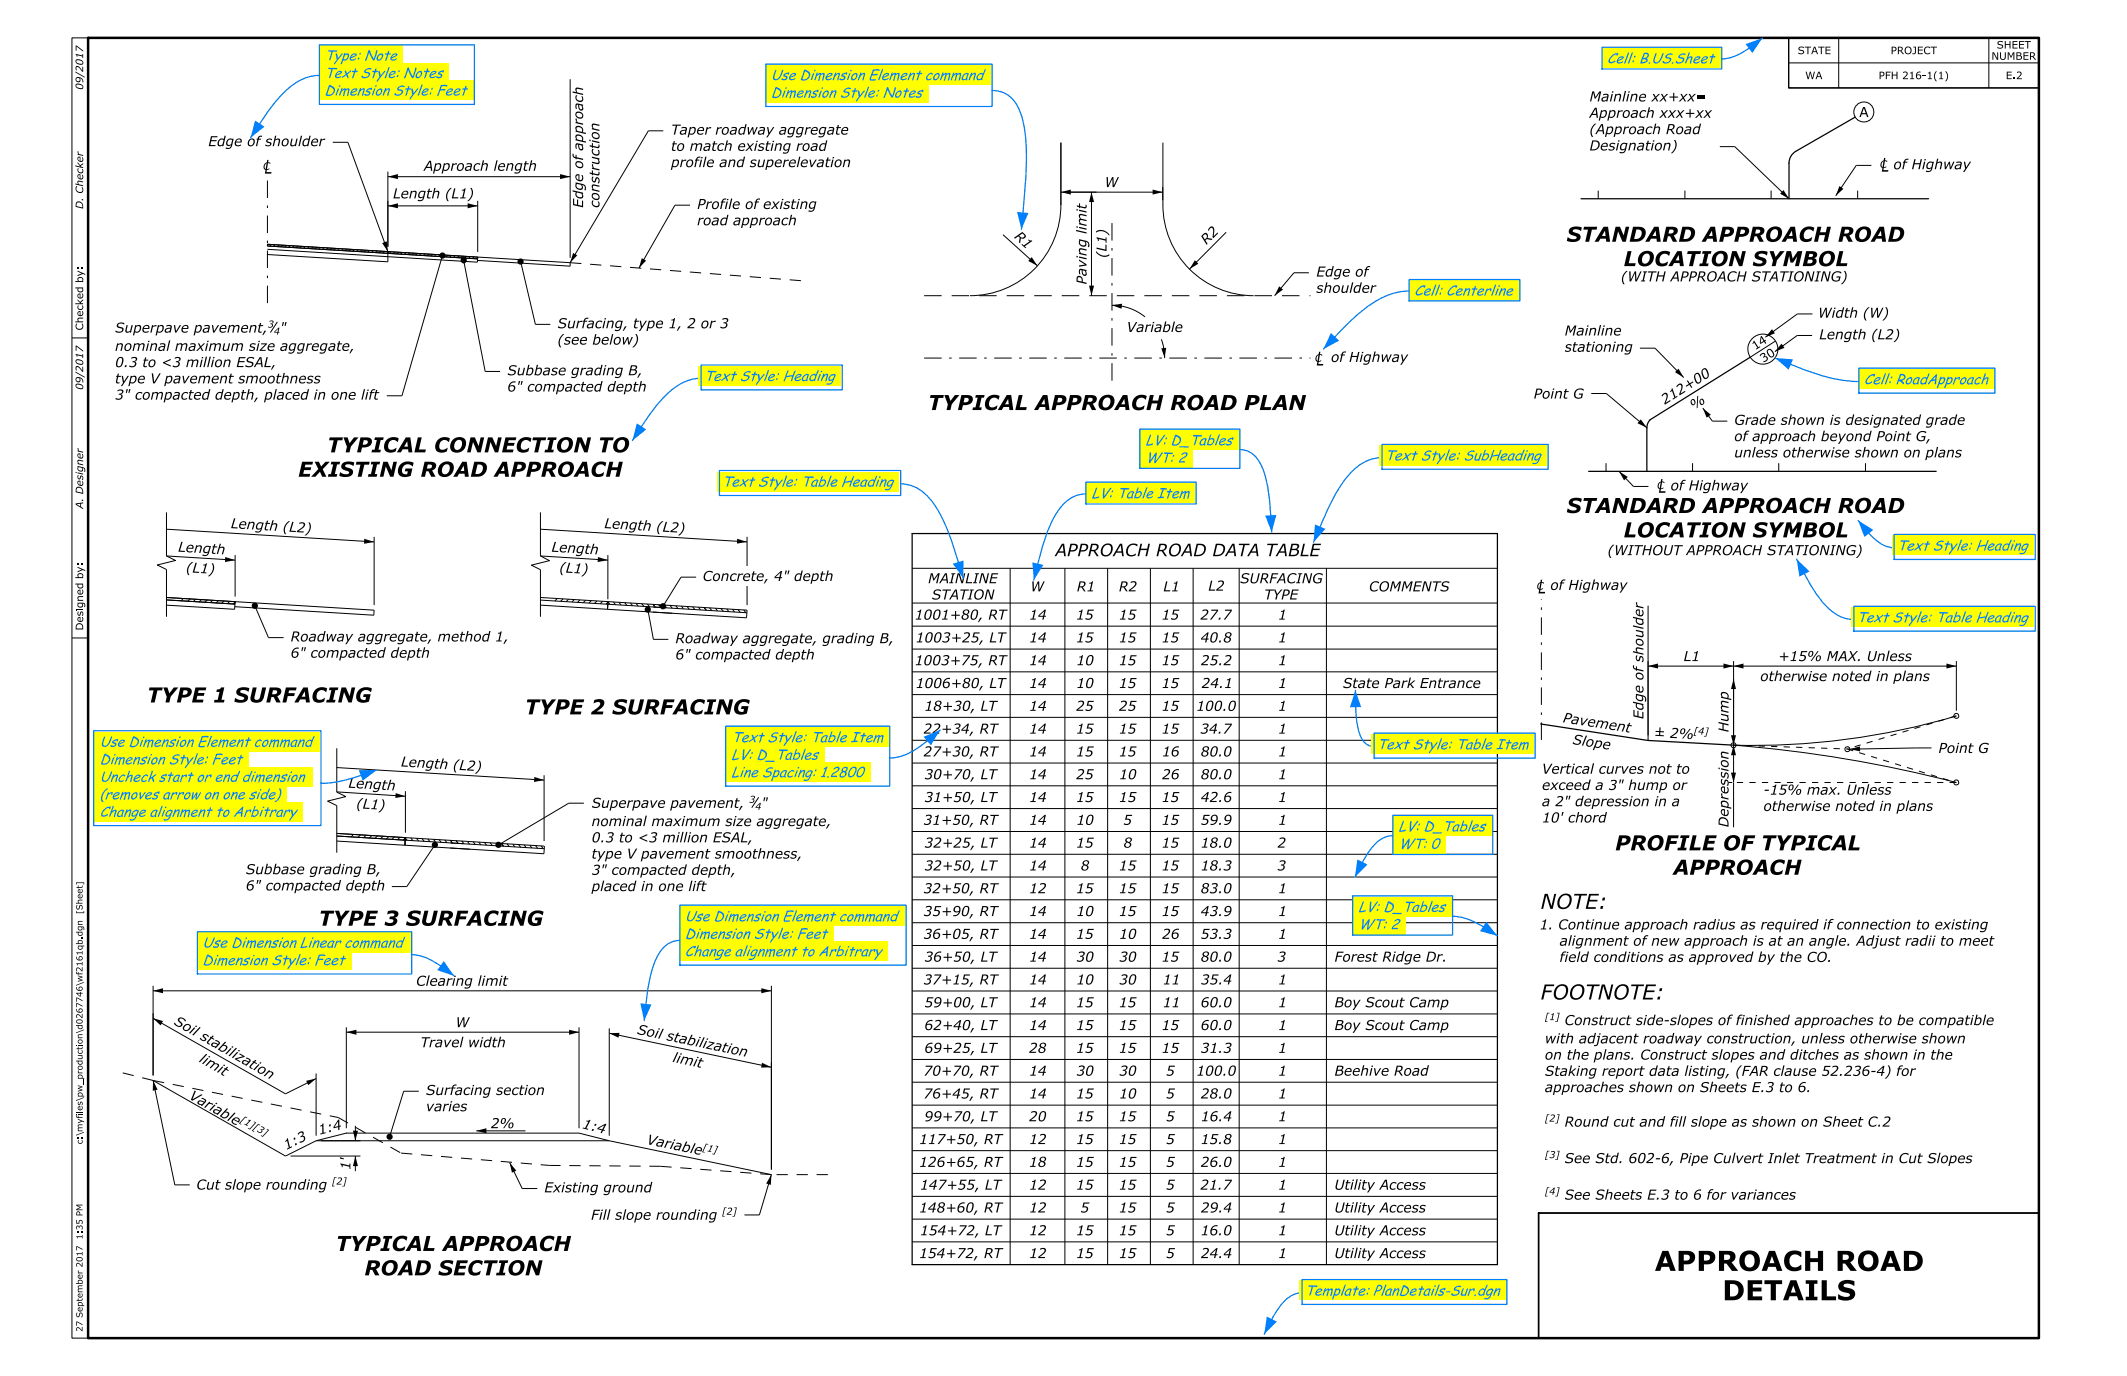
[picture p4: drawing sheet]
<svg xmlns="http://www.w3.org/2000/svg" width="432mm" height="279mm" viewBox="0 0 432 279" stroke-linecap="round" stroke-linejoin="round" font-family="sans-serif">
<defs><g id="words">
<g font-size="4.1">
<text x="335.9" y="258.1">APPROACH ROAD</text>
<text x="349.6" y="264">DETAILS</text>
</g>
<g font-size="3">
<text x="318.1" y="49.1">STANDARD APPROACH ROAD</text>
<text x="329.6" y="54">LOCATION SYMBOL</text>
<text x="188.4" y="83.3">TYPICAL APPROACH ROAD PLAN</text>
<text x="66.4" y="91.9">TYPICAL CONNECTION TO</text>
<text x="60.5" y="96.8">EXISTING ROAD APPROACH</text>
<text x="318.1" y="104.2">STANDARD APPROACH ROAD</text>
<text x="329.6" y="109.1">LOCATION SYMBOL</text>
<text x="29.8" y="142.6">TYPE 1 SURFACING</text>
<text x="106.6" y="145.1">TYPE 2 SURFACING</text>
<text x="327.9" y="172.7">PROFILE OF TYPICAL</text>
<text x="339.7" y="177.6">APPROACH</text>
<text x="312.7" y="184.5">NOTE:</text>
<text x="64.7" y="188">TYPE 3 SURFACING</text>
<text x="312.7" y="203">FOOTNOTE:</text>
<text x="68.2" y="254">TYPICAL APPROACH</text>
<text x="74" y="259">ROAD SECTION</text>
</g>
<g font-size="2.8">
<text x="53.7" y="35.3">L</text>
<text x="381.9" y="34.9">L</text>
<text x="267.2" y="74.2">L</text>
<text x="336.7" y="100.1">L</text>
<text x="312.2" y="120.5">L</text>
</g>
<text font-size="2.5" x="214.2" y="112.9">APPROACH ROAD DATA TABLE</text>
<g font-size="2" fill="#007fff">
<text x="65.8" y="15.8">Text Style:Notes</text>
<text x="65.8" y="12.3">Type:Note</text>
<text x="156.5" y="16.2">Use Dimension Element command</text>
<text x="326.2" y="12.8">Cell:B.US.Sheet</text>
<text x="65.8" y="19.4">Dimension Style:Feet</text>
<text x="156.5" y="19.8">Dimension Style:Notes</text>
<text x="287.1" y="60">Cell:Centerline</text>
<text x="142.8" y="77.3">Text Style:Heading</text>
<text x="378.4" y="78">Cell:RoadApproach</text>
<text x="232.5" y="93.9">WT:2</text>
<text x="232.5" y="90.4">LV:D_Tables</text>
<text x="281" y="93.5">Text Style:SubHeading</text>
<text x="146.5" y="98.8">Text Style:Table Heading</text>
<text x="221.6" y="101.1">LV:Table Item</text>
<text x="385" y="111.8">Text Style:Heading</text>
<text x="376.8" y="126.3">Text Style:Table Heading</text>
<text x="20.2" y="155.2">Dimension Style:Feet</text>
<text x="20.2" y="151.6">Use Dimension Element command</text>
<text x="148.4" y="154.2">LV:D_Tables</text>
<text x="148.4" y="150.7">Text Style:Table Item</text>
<text x="279.4" y="152.1">Text Style:Table Item</text>
<text x="20.2" y="158.7">Uncheck start or end dimension</text>
<text x="148.4" y="157.8">Line Spacing:1.2800</text>
<text x="20.2" y="165.8">Change alignment to Arbitrary</text>
<text x="20.2" y="162.3">(removes arrow on one side)</text>
<text x="283.9" y="172.3">WT:0</text>
<text x="283.9" y="168.8">LV:D_Tables</text>
<text x="275.7" y="185.1">LV:D_Tables</text>
<text x="139" y="190.6">Dimension Style:Feet</text>
<text x="139" y="187">Use Dimension Element command</text>
<text x="275.7" y="188.7">WT:2</text>
<text x="41" y="196">Dimension Style:Feet</text>
<text x="41" y="192.4">Use Dimension Linear command</text>
<text x="139" y="194.2">Change alignment to Arbitrary</text>
<text x="264.8" y="263.1">Template: PlanDetails-Sur.dgn</text>
</g>
<g font-size="2">
<text x="322.7" y="23.9">Approach xxx+xx</text>
<text x="322.7" y="20.6">Mainline xx+xx=</text>
<text x="377.4" y="23.8">A</text>
<text x="42.3" y="29.7">Edge of shoulder</text>
<text x="121.7" y="29.2" transform="rotate(-90 121.7 29.2)">i</text>
<text x="136.2" y="27.3">Taper roadway aggregate</text>
<text x="322.7" y="27.2">(Approach Road</text>
<text x="86" y="34.7">Approach length</text>
<text x="121.7" y="34.7" transform="rotate(-90 121.7 34.7)">r</text>
<text x="136.2" y="33.9">profile and superelevation</text>
<text x="136.2" y="30.6">to match existing road</text>
<text x="322.7" y="30.6">Designation)</text>
<text x="384" y="34.4">of Highway</text>
<text x="79.8" y="40.3">Length (L1)</text>
<text x="118.4" y="42.2" transform="rotate(-90 118.4 42.2)">Edge ofapproach</text>
<text x="121.7" y="42.2" transform="rotate(-90 121.7 42.2)">constucton</text>
<text x="141.5" y="45.7">road approach</text>
<text x="141.5" y="42.4">Profile of existing</text>
<text x="220.6" y="46.7" transform="rotate(-90 220.6 46.7)">i</text>
<text x="205.8" y="48.2" transform="rotate(42 205.8 48.2)">R 1</text>
<text x="220.6" y="52" transform="rotate(-90 220.6 52)">ng lm i</text>
<text x="244.9" y="49.8" transform="rotate(-45 244.9 49.8)">R 2</text>
<text x="220.6" y="57.8" transform="rotate(-90 220.6 57.8)">Pavi</text>
<text x="267.2" y="59.5">shoulder</text>
<text x="267.2" y="56.2">Edge of</text>
<text x="329.1" y="57.1">(WITH APPROACH STATIONING)</text>
<text x="369.1" y="64.5">Width (W)</text>
<text x="23.4" y="71.2">nominal maximum size aggregate,</text>
<text x="23.4" y="67.5">Superpave pavement,</text>
<text x="113.2" y="70">(see below)</text>
<text x="113.2" y="66.7">Surfacing, type 1, 2 or 3</text>
<text x="228.7" y="67.4">Variable</text>
<text x="317.6" y="71.4">stationing</text>
<text x="317.6" y="68.1">Mainline</text>
<text x="369.3" y="68.9">Length (L2)</text>
<text x="23.4" y="77.8">type V pavement smoothness</text>
<text x="23.4" y="74.5">0.3 to &lt;3 million ESAL,</text>
<text x="103" y="76.2">Subbase grading B,</text>
<text x="270.2" y="73.5">of Highway</text>
<text x="345.9" y="77.2" transform="rotate(-32 345.9 77.2)">0</text>
<text x="23.4" y="81.1">3&quot; compacted depth, placed in one lift</text>
<text x="103" y="79.5">6&quot; compacted depth</text>
<text x="311.4" y="80.9">Point G</text>
<text x="337.9" y="82.2" transform="rotate(-32 337.9 82.2)">2 1 2 + 0</text>
<text x="343.8" y="83.3" transform="rotate(-32 343.8 83.3)">%</text>
<text x="352.1" y="89.6">of approach beyond Point G,</text>
<text x="352.1" y="86.3">Grade shown is designated grade</text>
<text x="352.1" y="92.9">unless otherwise shown on plans</text>
<text x="338.7" y="99.6">of Highway</text>
<text x="46.8" y="107.2" transform="rotate(3 46.8 107.2)">Le n g t h</text>
<text x="57.4" y="107.9" transform="rotate(3 57.4 107.9)">( L2 )</text>
<text x="122.6" y="107.2" transform="rotate(3 122.6 107.2)">Le n g t h</text>
<text x="133.2" y="107.9" transform="rotate(3 133.2 107.9)">( L2 )</text>
<text x="36.1" y="112" transform="rotate(3 36.1 112)">Le n g t h</text>
<text x="111.9" y="112" transform="rotate(3 111.9 112)">Le n g t h</text>
<text x="326.4" y="112.7">(WITHOUT APPROACH STATIONING)</text>
<text x="37.7" y="116.2" transform="rotate(3 37.7 116.2)">( L1 )</text>
<text x="113.5" y="116.2" transform="rotate(3 113.5 116.2)">( L1 )</text>
<text x="142.7" y="118">Concrete, 4&quot; depth</text>
<text x="188.4" y="118.4">MAINLINE</text>
<text x="245.3" y="119.9">L2</text>
<text x="251.7" y="118.4">SURFACING</text>
<text x="314.7" y="119.8">of Highway</text>
<text x="185.7" y="125.8">1001+80, RT</text>
<text x="189.2" y="121.7">STATION</text>
<text x="208.9" y="125.8">14</text>
<text x="218.4" y="125.8">15</text>
<text x="218.6" y="120.1">R1</text>
<text x="227.1" y="125.8">15</text>
<text x="227.1" y="120.1">R2</text>
<text x="235.8" y="125.8">15</text>
<text x="236.2" y="120.1">L1</text>
<text x="243.7" y="125.8">27.7</text>
<text x="256.6" y="121.7">TYPE</text>
<text x="259.5" y="125.8">1</text>
<text x="277.9" y="120.1">COMMENTS</text>
<text x="59" y="130.2">Roadway aggregate, method 1,</text>
<text x="137.1" y="130.6">Roadway aggregate, grading B,</text>
<text x="185.9" y="130.4">1003+25, LT</text>
<text x="208.9" y="130.4">14</text>
<text x="218.4" y="130.4">15</text>
<text x="227.1" y="130.4">15</text>
<text x="235.8" y="130.4">15</text>
<text x="243.7" y="130.4">40.8</text>
<text x="259.5" y="130.4">1</text>
<text x="333.6" y="127" transform="rotate(-90 333.6 127)">der</text>
<text x="59" y="133.5">6&quot; compacted depth</text>
<text x="137.1" y="133.9">6&quot; compacted depth</text>
<text x="185.7" y="135.1">1003+75, RT</text>
<text x="208.9" y="135.1">14</text>
<text x="218.5" y="135.1">10</text>
<text x="227.1" y="135.1">15</text>
<text x="235.8" y="135.1">15</text>
<text x="243.8" y="135.1">25.2</text>
<text x="259.5" y="135.1">1</text>
<text x="341.8" y="134.2">L1</text>
<text x="361" y="134.2">+15% MAX. Unless</text>
<text x="185.9" y="139.7">1006+80, LT</text>
<text x="208.9" y="139.7">14</text>
<text x="218.5" y="139.7">10</text>
<text x="227.1" y="139.7">15</text>
<text x="235.8" y="139.7">15</text>
<text x="243.9" y="139.7">24.1</text>
<text x="259.5" y="139.7">1</text>
<text x="272.6" y="139.7">State Park Entrance</text>
<text x="357.3" y="138.3">otherwise noted in plans</text>
<text x="187.5" y="149">22+34, RT</text>
<text x="187.7" y="144.3">18+30, LT</text>
<text x="208.9" y="149">14</text>
<text x="208.9" y="144.3">14</text>
<text x="218.4" y="149">15</text>
<text x="218.4" y="144.3">25</text>
<text x="227.1" y="144.3">25</text>
<text x="227.1" y="149">15</text>
<text x="235.8" y="144.3">15</text>
<text x="235.8" y="149">15</text>
<text x="242.9" y="144.3">100.0</text>
<text x="243.7" y="149">34.7</text>
<text x="259.5" y="149">1</text>
<text x="259.5" y="144.3">1</text>
<text x="317.2" y="146.7" transform="rotate(9 317.2 146.7)">P a v e m e n t</text>
<text x="333.6" y="146" transform="rotate(-90 333.6 146)">Edge ofshoul</text>
<text x="339" y="149.8" transform="rotate(3 339 149.8)">2 %</text>
<text x="350.9" y="148.7" transform="rotate(-90 350.9 148.7)">Hum p</text>
<text x="81.4" y="155.6" transform="rotate(3 81.4 155.6)">Le n g t h</text>
<text x="187.5" y="153.6">27+30, RT</text>
<text x="208.9" y="153.6">14</text>
<text x="218.4" y="153.6">15</text>
<text x="227.1" y="153.6">15</text>
<text x="235.9" y="153.6">16</text>
<text x="243.7" y="153.6">80.0</text>
<text x="259.5" y="153.6">1</text>
<text x="319.2" y="151.1" transform="rotate(9 319.2 151.1)">S lo p e</text>
<text x="350.9" y="155.9" transform="rotate(-90 350.9 155.9)">on</text>
<text x="393.5" y="152.9">Point G</text>
<text x="70.7" y="159.9" transform="rotate(3 70.7 159.9)">Le n g t h</text>
<text x="91.9" y="156.3" transform="rotate(3 91.9 156.3)">( L2 )</text>
<text x="187.7" y="158.2">30+70, LT</text>
<text x="208.9" y="158.2">14</text>
<text x="218.4" y="158.2">25</text>
<text x="227.2" y="158.2">10</text>
<text x="235.9" y="158.2">26</text>
<text x="243.7" y="158.2">80.0</text>
<text x="259.5" y="158.2">1</text>
<text x="313" y="160.4">exceed a 3&quot; hump or</text>
<text x="313" y="157.1">Vertical curves not to</text>
<text x="358" y="161.4">-15% max. Unless</text>
<text x="72.3" y="164.1" transform="rotate(3 72.3 164.1)">( L1 )</text>
<text x="120.1" y="167.7">nominal maximum size aggregate,</text>
<text x="120.1" y="164">Superpave pavement,</text>
<text x="187.5" y="167.5">31+50, RT</text>
<text x="187.7" y="162.9">31+50, LT</text>
<text x="208.9" y="167.5">14</text>
<text x="208.9" y="162.9">14</text>
<text x="218.4" y="162.9">15</text>
<text x="218.5" y="167.5">10</text>
<text x="227.1" y="162.9">15</text>
<text x="228" y="167.5">5</text>
<text x="235.8" y="167.5">15</text>
<text x="235.8" y="162.9">15</text>
<text x="243.7" y="167.5">59.9</text>
<text x="243.8" y="162.9">42.6</text>
<text x="259.5" y="167.5">1</text>
<text x="259.5" y="162.9">1</text>
<text x="313" y="167">10' chord</text>
<text x="313" y="163.7">a 2&quot; depression in a</text>
<text x="350.9" y="168" transform="rotate(-90 350.9 168)">Depressi</text>
<text x="358" y="164.7">otherwise noted in plans</text>
<text x="120.1" y="171">0.3 to &lt;3 million ESAL,</text>
<text x="187.7" y="172.1">32+25, LT</text>
<text x="208.9" y="172.1">14</text>
<text x="218.4" y="172.1">15</text>
<text x="228.1" y="172.1">8</text>
<text x="235.8" y="172.1">15</text>
<text x="243.7" y="172.1">18.0</text>
<text x="259.3" y="172.1">2</text>
<text x="49.9" y="177.5">Subbase grading B,</text>
<text x="120.1" y="177.6">3&quot; compacted depth,</text>
<text x="120.1" y="174.3">type V pavement smoothness,</text>
<text x="187.7" y="176.7">32+50, LT</text>
<text x="208.9" y="176.7">14</text>
<text x="219.4" y="176.7">8</text>
<text x="227.1" y="176.7">15</text>
<text x="235.8" y="176.7">15</text>
<text x="243.7" y="176.7">18.3</text>
<text x="259.3" y="176.7">3</text>
<text x="49.9" y="180.8">6&quot; compacted depth</text>
<text x="120.1" y="180.9">placed in one lift</text>
<text x="187.5" y="181.4">32+50, RT</text>
<text x="208.9" y="181.4">12</text>
<text x="218.4" y="181.4">15</text>
<text x="227.1" y="181.4">15</text>
<text x="235.8" y="181.4">15</text>
<text x="243.7" y="181.4">83.0</text>
<text x="259.5" y="181.4">1</text>
<text x="187.5" y="190.6">36+05, RT</text>
<text x="187.5" y="186">35+90, RT</text>
<text x="208.9" y="190.6">14</text>
<text x="208.9" y="186">14</text>
<text x="218.4" y="190.6">15</text>
<text x="218.5" y="186">10</text>
<text x="227.1" y="186">15</text>
<text x="227.2" y="190.6">10</text>
<text x="235.8" y="186">15</text>
<text x="235.9" y="190.6">26</text>
<text x="243.7" y="190.6">53.3</text>
<text x="243.7" y="186">43.9</text>
<text x="259.5" y="190.6">1</text>
<text x="259.5" y="186">1</text>
<text x="312.5" y="188.7">1. Continue approach radius as required if connection to existing</text>
<text x="187.7" y="195.3">36+50, LT</text>
<text x="208.9" y="195.3">14</text>
<text x="218.5" y="195.3">30</text>
<text x="227.2" y="195.3">30</text>
<text x="235.8" y="195.3">15</text>
<text x="243.7" y="195.3">80.0</text>
<text x="259.3" y="195.3">3</text>
<text x="270.9" y="195.3">Forest Ridge Dr.</text>
<text x="316.6" y="195.3">field conditions as approved by the CO.</text>
<text x="316.6" y="192">alignment of new approach is at an angle. Adjust radii to meet</text>
<text x="84.5" y="200.2">Clearing limit</text>
<text x="187.5" y="199.9">37+15, RT</text>
<text x="208.9" y="199.9">14</text>
<text x="218.5" y="199.9">10</text>
<text x="227.2" y="199.9">30</text>
<text x="236" y="199.9">11</text>
<text x="243.8" y="199.9">35.4</text>
<text x="259.5" y="199.9">1</text>
<text x="35.2" y="207.9" transform="rotate(30 35.2 207.9)">S o il s t a b iliz a t io n</text>
<text x="129.2" y="209.9" transform="rotate(12 129.2 209.9)">S o il s t a b iliz a t io n</text>
<text x="187.7" y="209.2">62+40, LT</text>
<text x="187.7" y="204.5">59+00, LT</text>
<text x="208.9" y="209.2">14</text>
<text x="208.9" y="204.5">14</text>
<text x="218.4" y="209.2">15</text>
<text x="218.4" y="204.5">15</text>
<text x="227.1" y="209.2">15</text>
<text x="227.1" y="204.5">15</text>
<text x="235.8" y="209.2">15</text>
<text x="236" y="204.5">11</text>
<text x="243.7" y="209.2">60.0</text>
<text x="243.7" y="204.5">60.0</text>
<text x="259.5" y="209.2">1</text>
<text x="259.5" y="204.5">1</text>
<text x="270.9" y="209.2">Boy Scout Camp</text>
<text x="270.9" y="204.5">Boy Scout Camp</text>
<text x="317.5" y="208.2">Construct side-slopes of finished approaches to be compatible</text>
<text x="40.3" y="215.5" transform="rotate(30 40.3 215.5)">lim it</text>
<text x="85.4" y="212.6">Travel width</text>
<text x="136.5" y="215.6" transform="rotate(12 136.5 215.6)">lim it</text>
<text x="187.7" y="213.8">69+25, LT</text>
<text x="208.9" y="213.8">28</text>
<text x="218.4" y="213.8">15</text>
<text x="227.1" y="213.8">15</text>
<text x="235.8" y="213.8">15</text>
<text x="243.7" y="213.8">31.3</text>
<text x="259.5" y="213.8">1</text>
<text x="313.6" y="215.2">on the plans. Construct slopes and ditches as shown in the</text>
<text x="313.6" y="211.9">with adjacent roadway construction, unless otherwise shown</text>
<text x="187.5" y="218.4">70+70, RT</text>
<text x="208.9" y="218.4">14</text>
<text x="218.5" y="218.4">30</text>
<text x="227.2" y="218.4">30</text>
<text x="236.7" y="218.4">5</text>
<text x="242.9" y="218.4">100.0</text>
<text x="259.5" y="218.4">1</text>
<text x="270.9" y="218.4">Beehive Road</text>
<text x="313.6" y="221.8">approaches shown on Sheets E.3 to 6.</text>
<text x="313.6" y="218.5">Staking report data listing, (FAR clause 52.236-4) for</text>
<text x="38.3" y="223" transform="rotate(30 38.3 223)">V a r ia b le</text>
<text x="86.5" y="225.6">varies</text>
<text x="86.5" y="222.3">Surfacing section</text>
<text x="187.5" y="223">76+45, RT</text>
<text x="187.7" y="227.7">99+70, LT</text>
<text x="208.9" y="227.7">20</text>
<text x="208.9" y="223">14</text>
<text x="218.4" y="227.7">15</text>
<text x="218.4" y="223">15</text>
<text x="227.1" y="227.7">15</text>
<text x="227.2" y="223">10</text>
<text x="236.7" y="227.7">5</text>
<text x="236.7" y="223">5</text>
<text x="243.7" y="223">28.0</text>
<text x="243.8" y="227.7">16.4</text>
<text x="259.5" y="227.7">1</text>
<text x="259.5" y="223">1</text>
<text x="58.1" y="233.5" transform="rotate(-27 58.1 233.5)">1 : 3</text>
<text x="64.8" y="230.4" transform="rotate(-14 64.8 230.4)">1 : 4</text>
<text x="99.6" y="229.1">2%</text>
<text x="118.1" y="229.1" transform="rotate(14 118.1 229.1)">1 : 4</text>
<text x="131.2" y="232.3" transform="rotate(12 131.2 232.3)">V a r ia b le</text>
<text x="186.6" y="232.3">117+50, RT</text>
<text x="208.9" y="232.3">12</text>
<text x="218.4" y="232.3">15</text>
<text x="227.1" y="232.3">15</text>
<text x="236.7" y="232.3">5</text>
<text x="243.7" y="232.3">15.8</text>
<text x="259.5" y="232.3">1</text>
<text x="317.5" y="228.8">Round cut and fill slope as shown on Sheet C.2</text>
<text x="186.6" y="236.9">126+65, RT</text>
<text x="208.9" y="236.9">18</text>
<text x="218.4" y="236.9">15</text>
<text x="227.1" y="236.9">15</text>
<text x="236.7" y="236.9">5</text>
<text x="243.7" y="236.9">26.0</text>
<text x="259.5" y="236.9">1</text>
<text x="317.5" y="236.2">See Std. 602-6, Pipe Culvert Inlet Treatment in Cut Slopes</text>
<text x="39.9" y="241.5">Cut slope rounding</text>
<text x="110.5" y="242.1">Existing ground</text>
<text x="186.8" y="241.6">147+55, LT</text>
<text x="208.9" y="241.6">12</text>
<text x="218.4" y="241.6">15</text>
<text x="227.1" y="241.6">15</text>
<text x="236.7" y="241.6">5</text>
<text x="243.7" y="241.6">21.7</text>
<text x="259.5" y="241.6">1</text>
<text x="270.9" y="241.6">Utility Access</text>
<text x="317.5" y="243.6">See Sheets E.3 to 6 for variances</text>
<text x="120" y="247.7">Fill slope rounding</text>
<text x="186.6" y="246.2">148+60, RT</text>
<text x="186.8" y="250.8">154+72, LT</text>
<text x="208.9" y="250.8">12</text>
<text x="208.9" y="246.2">12</text>
<text x="218.4" y="250.8">15</text>
<text x="219.3" y="246.2">5</text>
<text x="227.1" y="250.8">15</text>
<text x="227.1" y="246.2">15</text>
<text x="236.7" y="250.8">5</text>
<text x="236.7" y="246.2">5</text>
<text x="243.7" y="250.8">16.0</text>
<text x="243.8" y="246.2">29.4</text>
<text x="259.5" y="250.8">1</text>
<text x="259.5" y="246.2">1</text>
<text x="270.9" y="250.8">Utility Access</text>
<text x="270.9" y="246.2">Utility Access</text>
<text x="186.6" y="255.5">154+72, RT</text>
<text x="208.9" y="255.5">12</text>
<text x="218.4" y="255.5">15</text>
<text x="227.1" y="255.5">15</text>
<text x="236.7" y="255.5">5</text>
<text x="243.8" y="255.5">24.4</text>
<text x="259.5" y="255.5">1</text>
<text x="270.9" y="255.5">Utility Access</text>
</g>
<g font-size="1.8">
<text x="356.3" y="71.2" transform="rotate(-33 356.3 71.2)">1 4</text>
<text x="357.9" y="73.7" transform="rotate(-33 357.9 73.7)">3 0</text>
</g>
<g font-size="1.5">
<text x="364.9" y="11">STATE</text>
<text x="383.8" y="11">PROJECT</text>
<text x="405.3" y="9.9">SHEET</text>
<text x="366.5" y="16.1">WA</text>
<text x="381.1" y="16.1">PFH 216-1(1)</text>
<text x="404.3" y="12.1">NUMBER</text>
<text x="407.2" y="16.1">E.</text>
<text x="409.3" y="16.1">2</text>
<text x="16.9" y="18.2" transform="rotate(-90 16.9 18.2)">09/2017</text>
<text x="53.4" y="34.5">C</text>
<text x="381.6" y="34.1">C</text>
<text x="16.9" y="42.4" transform="rotate(-90 16.9 42.4)">D.Checker</text>
<text x="16.9" y="67.1" transform="rotate(-90 16.9 67.1)">Checked by:</text>
<text x="266.9" y="73.5">C</text>
<text x="16.9" y="79.2" transform="rotate(-90 16.9 79.2)">09/2017</text>
<text x="16.9" y="95.9" transform="rotate(-90 16.9 95.9)">gner</text>
<text x="336.4" y="99.3">C</text>
<text x="16.9" y="103.3" transform="rotate(-90 16.9 103.3)">A.Desi</text>
<text x="311.9" y="119.7">C</text>
<text x="16.9" y="123.5" transform="rotate(-90 16.9 123.5)">gned by:</text>
<text x="16.9" y="128" transform="rotate(-90 16.9 128)">Desi</text>
</g>
<g font-size="1.4">
<text x="54.3" y="66.5">3</text>
<text x="55.6" y="67.9">4</text>
<text x="343.8" y="149.1" transform="rotate(3 343.8 149.1)">[ 4 ]</text>
<text x="152.1" y="163">3</text>
<text x="153.3" y="164.4">4</text>
<text x="48.7" y="227.8" transform="rotate(30 48.7 227.8)">[ 1 ] [ 3 ]</text>
<text x="142.6" y="233.6" transform="rotate(12 142.6 233.6)">[ 1 ]</text>
<text x="313.6" y="242.6">[4]</text>
</g>
<g font-size="1.3">
<text x="16.8" y="185.6" transform="rotate(-90 16.8 185.6)">[Sheet</text>
<text x="16.8" y="190.1" transform="rotate(-90 16.8 190.1)">dgn</text>
<text x="16.8" y="197.4" transform="rotate(-90 16.8 197.4)">2161qb.</text>
<text x="16.8" y="212.5" transform="rotate(-90 16.8 212.5)">i</text>
<text x="16.8" y="226.5" transform="rotate(-90 16.8 226.5)">ies\pw_producton\d0267746\wf</text>
<text x="16.8" y="232.4" transform="rotate(-90 16.8 232.4)">c:\m yfl</text>
<text x="16.8" y="251.7" transform="rotate(-90 16.8 251.7)">1:35 PM</text>
<text x="16.8" y="263.6" transform="rotate(-90 16.8 263.6)">em ber2017</text>
<text x="16.8" y="270.4" transform="rotate(-90 16.8 270.4)">27 Sept</text>
</g>
</g></defs>
<g fill="#000">
<path d="M78.7 35.9l2.1-.6v1.1zM113.7 35.3l2 .6-2 .5zM215.4 39l2-.5v1zM234 38.5l2 .5-2 .5zM362.1 38.6l1.1 1.8-1.8-1.1zM373.4 37.8l.8 .5-1.5 1.5zM77.6 49.4l.9-.4 .2 2.1zM78.7 41.8l2.1-.5v1zM94.9 41.3l2.1 .5-2.1 .5zM116.3 51.4l.9 .5-1.5 1.4zM130.3 52.4l.9 .5-1.5 1.5zM209.4 52.2l1.2 1.8-1.9-1z"/>
<path d="M221.6 39l.5 2h-1zM221.1 58h1l-.5 2zM242.6 52.8l.7 .8-1.8 1zM259.7 58.1l.8 .7-1.7 1.2zM225.7 62l2.1-.3-.1 1zM235.8 70.7l.9-.1-.3 2.1zM340 75.6l.7-.7 1.1 1.8zM359.7 66.9l.6 .8-1.9 .8zM361.7 69.8l.6 .8-2 .8zM328.7 95.7l1.7 1.1-.7 .7zM333.1 85.2l1.2 1.7-1.9-1zM345.7 82.9l1.6 1.3-.8 .6z"/>
<path d="M45.7 113.1l2 .6-2 .4zM73.9 109.4l2.1 .6-2.1 .4zM121.4 113.1l2 .6-2.1 .4zM149.6 109.4l2.1 .6-2.1 .4zM334.6 135.3l2-.6v1zM349.9 134.7l2 .6-2 .4zM351.9 137.9l.5 2h-1zM351.9 135.3l2-.6v1zM395.1 134.7l2.1 .6-2.1 .4zM108.5 157.8l2 .6-2.1 .4zM351.9 151.3l.5 2.1h-1zM351.4 149.3h1l-.5 2z"/>
<path d="M351.4 156.9h1l-.5 2zM375.6 152.1l2-.5v1zM80.3 161l2 .7-2 .3zM31.1 206.8l2 .5-.5 .9zM31.1 201.2l2-.5v1zM62.2 219.5l2-.5-1.6 1.3zM70.3 209.6l2.1-.5v1zM115.5 209.1l2 .5-2 .5zM123.7 209.8l2.1-.1-.2 1zM154.6 200.7l2 .5-2 .5zM154.7 215.8l1.9 .9-2.1 .1zM31.1 219.4l.9 1.9-1 .2z"/>
<path d="M72.1 234.7l.6 2.1h-1.1zM71.6 229.6h1.1l-.6 2zM96.7 229.6l2-.5v1zM103.5 236.1l1.3 1.6-.9 .4zM156.6 238.5l-.1 2.1-1-.3z"/>
<path d="M116.9 17.9l.3-.1 1.2 .2v.3l-1-.2a.35 .35 0 0 0-.4 .2 .35 .35 0 0 0 .2 .4l1.2 .3v.3l-2.2-.5v-.3l.8 .2-.2-.4z" fill-rule="evenodd"/>
<path d="M329.9 18.5h.2l-.5 2.1h-.2z" fill-rule="evenodd"/>
<path d="M44.5 28.3a.94 .94 0 0 0-.1 1.4l.7-.2v.2h.3l.4-2.1h-.2l-.2 .6-.4-.1zM44.7 28.5l.3-.2 .4 .1-.2 .9a.45 .45 0 0 1-.7 .1 .45 .45 0 0 1 0-.7z" fill-rule="evenodd"/>
<path d="M52.5 27.7l.7-.1v.2a.44 .44 0 0 0-.7 .4h.5v.2h-.5l-.3 1.3h-.2l.2-1.3h-.1v-.2h.2z" fill-rule="evenodd"/>
<path d="M55.8 27.6h.3l-.2 .7a.5 .5 0 0 1 .7-.2 .5 .5 0 0 1 .3 .6l-.3 1h-.2l.2-1a.35 .35 0 0 0-.2-.4 .35 .35 0 0 0-.5 .2l-.3 1.2h-.2z" fill-rule="evenodd"/>
<path d="M61.1 27.6h.2l-.5 2.1h-.2z" fill-rule="evenodd"/>
<path d="M61.8 28.3a.94 .94 0 0 0-.1 1.4l.7-.2-.1 .2h.3l.5-2.1h-.3l-.1 .6-.4-.1zM61.9 28.5l.4-.2 .3 .1-.2 .9a.45 .45 0 0 1-.7 .1 .45 .45 0 0 1 0-.7z" fill-rule="evenodd"/>
<path d="M88.2 38.2h.2l-.2 .7a.5 .5 0 0 1 .7-.2 .5 .5 0 0 1 .3 .6l-.3 1h-.2l.2-1a.35 .35 0 0 0-.2-.4 .35 .35 0 0 0-.4 .2l-.4 1.2h-.2z" fill-rule="evenodd"/>
<path d="M95.5 38.2h.2a2.07 2.07 0 0 1-.6 2.6h-.3a1.95 1.95 0 0 0 .7-2.6z" fill-rule="evenodd"/>
<path d="M98 32.6h.3l-.2 .7a.5 .5 0 0 1 .6-.2 .5 .5 0 0 1 .3 .6l-.2 1h-.3l.3-1a.35 .35 0 0 0-.3-.4 .35 .35 0 0 0-.4 .2l-.3 1.2h-.3z" fill-rule="evenodd"/>
<path d="M100.8 32.6h.2l-.5 2.1h-.2z" fill-rule="evenodd"/>
<path d="M107.8 32.6h.3l-.2 .7a.5 .5 0 0 1 .6-.2 .5 .5 0 0 1 .3 .6l-.2 1h-.3l.2-1a.35 .35 0 0 0-.2-.4 .35 .35 0 0 0-.4 .2l-.3 1.2h-.3z" fill-rule="evenodd"/>
<path d="M116.2 38.6v.3l.7 .1a.91 .91 0 0 0 .3 1.2 .91 .91 0 0 0 1.2-.2l-.2-.7 .2 .1v-.3zM117.1 39.1l.9 .2a.46 .46 0 0 1 .1 .7 .46 .46 0 0 1-.7 0 .58 .58 0 0 1-.3-.9z" fill-rule="evenodd"/>
<path d="M116.3 31.2l.2 .1a.43 .43 0 0 0 .3 .6v-.5l.2 .1v.4l1.4 .3v.3l-1.4-.3v.2l-.2-.1v-.2a.68 .68 0 0 1-.5-.9z" fill-rule="evenodd"/>
<path d="M119.7 35l.5 .1v-.5h.2v.6l.7 .1a.29 .29 0 0 0 .4-.1 .29 .29 0 0 0 0-.3 .39 .39 0 0 1 .2 .5 .39 .39 0 0 1-.5 .2l-.8-.2v.2l-.2-.1v-.1l-.5-.1z" fill-rule="evenodd"/>
<path d="M119.7 29.5l.5 .1v-.6l.2 .1v.5l.7 .2a.29 .29 0 0 0 .4-.1 .29 .29 0 0 0 0-.4 .39 .39 0 0 1 .2 .5 .39 .39 0 0 1-.5 .3l-.8-.2v.1h-.2v-.2l-.5-.1z" fill-rule="evenodd"/>
<path d="M141.5 31.9l.7-.1v.2a.43 .43 0 0 0-.7 .4h.5v.2h-.5l-.3 1.3h-.3l.3-1.3h-.1v-.2h.2z" fill-rule="evenodd"/>
<path d="M143.2 31.8h.2l-.5 2.1h-.2z" fill-rule="evenodd"/>
<path d="M147.5 28.5h.3l-.2 .8a.5 .5 0 0 1 .6-.3 .5 .5 0 0 1 .3 .6l-.2 1h-.2l.2-.9a.35 .35 0 0 0-.2-.4 .35 .35 0 0 0-.5 .2l-.3 1.1h-.3z" fill-rule="evenodd"/>
<path d="M150 32.6a.94 .94 0 0 0-.1 1.3l.7-.1-.1 .1h.3l.5-2.1h-.3l-.1 .7-.5-.1zM150.1 32.7l.3-.1 .4 .1-.2 .9a.45 .45 0 0 1-.7 .1 .45 .45 0 0 1 0-.7z" fill-rule="evenodd"/>
<path d="M150.3 26a.94 .94 0 0 0-.1 1.3l.7-.1-.1 .1h.3l.5-2.1h-.3l-.1 .7-.5-.1zM150.4 26.1l.3-.1 .4 .1-.2 .9a.45 .45 0 0 1-.7 .1 .45 .45 0 0 1 0-.7z" fill-rule="evenodd"/>
<path d="M162.2 31.8h.3l-.5 2.1h-.3z" fill-rule="evenodd"/>
<path d="M166.7 29.3a.94 .94 0 0 0-.1 1.3l.7-.1-.1 .1h.3l.5-2.1h-.3l-.1 .7-.5-.1zM166.8 29.4l.3-.1 .4 .1-.2 .9a.45 .45 0 0 1-.7 .1 .45 .45 0 0 1 0-.7z" fill-rule="evenodd"/>
<path d="M224.6 36h.3l.1 1.6 .8-1.6h.2l.1 1.7 .8-1.7h.3l-1 2h-.3l-.1-1.7-.8 1.7h-.3z" fill-rule="evenodd"/>
<path d="M323.6 25.2l.5-.1a1.96 1.96 0 0 0-.7 2.7h-.2a2.01 2.01 0 0 1 .4-2.6z" fill-rule="evenodd"/>
<path d="M334.7 21.8h.3l-.2 .8a.5 .5 0 0 1 .6-.3 .5 .5 0 0 1 .3 .6l-.2 1h-.3l.3-.9a.35 .35 0 0 0-.3-.5 .35 .35 0 0 0-.4 .2l-.3 1.2h-.3z" fill-rule="evenodd"/>
<path d="M336 25.1h.2l-.1 .8a.5 .5 0 0 1 .6-.3 .5 .5 0 0 1 .3 .6l-.2 1h-.3l.2-.9a.35 .35 0 0 0-.2-.4 .35 .35 0 0 0-.4 .2l-.3 1.1h-.3z" fill-rule="evenodd"/>
<path d="M339.8 28.4h.3a2.08 2.08 0 0 1-.6 2.7h-.3a1.95 1.95 0 0 0 .6-2.7z" fill-rule="evenodd"/>
<path d="M344 25.8a.94 .94 0 0 0-.1 1.4l.7-.1v.1h.2l.5-2.1h-.2l-.2 .7-.4-.1zM344.2 26l.3-.1 .4 .1-.2 .9a.46 .46 0 0 1-.7 .1 .46 .46 0 0 1 0-.7z" fill-rule="evenodd"/>
<path d="M386.8 32.4l.7-.2-.1 .3a.43 .43 0 0 0-.6 .3h.4v.2h-.5l-.3 1.4h-.2l.3-1.4h-.2v-.2h.2z" fill-rule="evenodd"/>
<path d="M393.2 32.2h.3l-.2 .8a.5 .5 0 0 1 .7-.3 .5 .5 0 0 1 .3 .7l-.3 1h-.2l.2-1a.35 .35 0 0 0-.2-.4 .35 .35 0 0 0-.5 .2l-.3 1.2h-.2z" fill-rule="evenodd"/>
<path d="M91.3 38.3l.4-.1a1.96 1.96 0 0 0-.6 2.6h-.3a2.01 2.01 0 0 1 .5-2.5z" fill-rule="evenodd"/>
<path d="M146.8 40.4l.7-.1-.1 .3a.43 .43 0 0 0-.6 .3h.4v.2h-.5l-.3 1.3h-.2l.3-1.3h-.2l.1-.2h.1z" fill-rule="evenodd"/>
<path d="M146.6 44.4a.94 .94 0 0 0-.1 1.3l.7-.1-.1 .1h.3l.5-2.1h-.3l-.1 .7-.4-.1zM146.7 44.5l.4-.1 .3 .1-.2 .9a.45 .45 0 0 1-.7 .1 .45 .45 0 0 1 .1-.7z" fill-rule="evenodd"/>
<path d="M148.4 40.3h.3l-.5 2.1h-.3z" fill-rule="evenodd"/>
<path d="M153.6 40.4l.7-.1v.3a.43 .43 0 0 0-.7 .3h.5v.2h-.5l-.3 1.3h-.3l.3-1.3h-.1v-.2h.2z" fill-rule="evenodd"/>
<path d="M160.6 43.6h.2l-.2 .8a.5 .5 0 0 1 .7-.3 .5 .5 0 0 1 .3 .6l-.3 1h-.2l.2-.9a.35 .35 0 0 0-.2-.4 .35 .35 0 0 0-.5 .2l-.3 1.1h-.2z" fill-rule="evenodd"/>
<path d="M218.5 46.7l2.1 .5v.2l-2.1-.5z" fill-rule="evenodd"/>
<path d="M222.5 47a2.07 2.07 0 0 1 2.7 .6v.3a1.95 1.95 0 0 0-2.7-.6z" fill-rule="evenodd"/>
<path d="M222.6 50.3l1.8 .4v-1h.2v1.3l-2-.5z" fill-rule="evenodd"/>
<path d="M222.6 48.2l1.8 .4v-.4h.2v1.1h-.2v-.4l-1.3-.4v.5l-.2-.1z" fill-rule="evenodd"/>
<path d="M222.5 51a1.95 1.95 0 0 0 2.7 .6v.3a2.07 2.07 0 0 1-2.7-.6z" fill-rule="evenodd"/>
<path d="M269.2 57.3h.3l-.2 .8a.5 .5 0 0 1 .7-.3 .5 .5 0 0 1 .3 .7l-.3 1h-.2l.2-1a.35 .35 0 0 0-.2-.4 .35 .35 0 0 0-.5 .2l-.3 1.2h-.3z" fill-rule="evenodd"/>
<path d="M269.5 54.8a.94 .94 0 0 0-.1 1.4l.7-.2-.1 .2h.3l.5-2.2h-.3l-.1 .7-.4-.1zM269.6 55l.4-.2 .3 .1-.2 .9a.45 .45 0 0 1-.7 .1 .45 .45 0 0 1 .1-.7z" fill-rule="evenodd"/>
<path d="M274.5 57.3h.2l-.5 2.2h-.2z" fill-rule="evenodd"/>
<path d="M275.2 58.1a.94 .94 0 0 0-.1 1.4l.7-.2-.1 .2h.3l.5-2.2h-.3l-.1 .7-.5-.1zM275.3 58.3l.3-.2 .4 .1-.2 .9a.45 .45 0 0 1-.7 .1 .45 .45 0 0 1 0-.7z" fill-rule="evenodd"/>
<path d="M277.5 54.2l.7-.2-.1 .3a.43 .43 0 0 0-.6 .3h.5l-.1 .2h-.4l-.3 1.4h-.3l.3-1.4h-.2l.1-.2h.1z" fill-rule="evenodd"/>
<path d="M330 55.1l.5-.1a1.96 1.96 0 0 0-.7 2.7h-.3a2.02 2.02 0 0 1 .5-2.6z" fill-rule="evenodd"/>
<path d="M374.3 55h.3a2.08 2.08 0 0 1-.6 2.7h-.3a1.96 1.96 0 0 0 .6-2.7z" fill-rule="evenodd"/>
<path d="M25.7 79h.3l-.3 .8h-.2z" fill-rule="evenodd"/>
<path d="M26.2 79h.3l-.2 .8h-.2z" fill-rule="evenodd"/>
<path d="M34.3 69.1h.3l-.5 2.1h-.3z" fill-rule="evenodd"/>
<path d="M41.8 72.4h.2l-.5 2.1h-.2z" fill-rule="evenodd"/>
<path d="M41.4 79.8a.94 .94 0 0 0-.1 1.4l.7-.2v.1h.2l.5-2.1h-.3l-.1 .7-.4-.1zM41.5 80l.4-.2 .3 .1-.2 .9a.45 .45 0 0 1-.6 .1 .45 .45 0 0 1 0-.7z" fill-rule="evenodd"/>
<path d="M42.5 72.4h.3l-.5 2.1h-.2z" fill-rule="evenodd"/>
<path d="M44.1 79.8a.94 .94 0 0 0-.1 1.4l.7-.2v.1h.2l.5-2.1h-.2l-.2 .7-.4-.1zM44.2 80l.4-.2 .4 .1-.2 .9a.45 .45 0 0 1-.7 .1 .45 .45 0 0 1 0-.7z" fill-rule="evenodd"/>
<path d="M50.4 79h.3l-.2 .8a.5 .5 0 0 1 .7-.3 .5 .5 0 0 1 .2 .7l-.2 .9h-.2l.2-.9a.35 .35 0 0 0-.2-.4 .35 .35 0 0 0-.5 .2l-.3 1.1h-.3z" fill-rule="evenodd"/>
<path d="M55.9 79h.3l-.5 2.1h-.2z" fill-rule="evenodd"/>
<path d="M57.4 65.4h.3l-.3 .8h-.2z" fill-rule="evenodd"/>
<path d="M57.9 65.4h.3l-.2 .8h-.2z" fill-rule="evenodd"/>
<path d="M57.6 75.7h.2l-.1 .8a.5 .5 0 0 1 .6-.3 .5 .5 0 0 1 .3 .7l-.2 .9h-.3l.2-.9a.35 .35 0 0 0-.2-.4 .35 .35 0 0 0-.4 .2l-.4 1.1h-.2z" fill-rule="evenodd"/>
<path d="M61.4 79.8a.94 .94 0 0 0-.1 1.4l.7-.2v.1h.3l.4-2.1h-.2l-.2 .7-.4-.1zM61.6 80l.3-.2 .4 .1-.2 .9a.45 .45 0 0 1-.7 .1 .45 .45 0 0 1 0-.7z" fill-rule="evenodd"/>
<path d="M73.9 79h.2l-.5 2.1h-.2z" fill-rule="evenodd"/>
<path d="M75.5 79.2l.7-.2-.1 .3a.43 .43 0 0 0-.6 .3h.5l-.1 .2h-.4l-.3 1.3h-.3l.3-1.3h-.2l.1-.2h.2z" fill-rule="evenodd"/>
<path d="M105.3 77.4h.3l-.2 .8h-.2z" fill-rule="evenodd"/>
<path d="M105.8 77.4h.3l-.2 .8h-.2z" fill-rule="evenodd"/>
<path d="M107.2 74.1l-.5 2.1h.3a.95 .95 0 0 0 1.1-.4 .95 .95 0 0 0-.1-1.1l-.7 .1 .2-.7zM107.3 75a.46 .46 0 0 1 .7 0 .46 .46 0 0 1-.1 .6 .57 .57 0 0 1-.8 .3z" fill-rule="evenodd"/>
<path d="M109 74.1l-.5 2.1h.2a.95 .95 0 0 0 1.2-.4 .95 .95 0 0 0-.1-1.1l-.7 .1 .1-.7zM109 75a.46 .46 0 0 1 .7 0 .46 .46 0 0 1 0 .6 .57 .57 0 0 1-.9 .3z" fill-rule="evenodd"/>
<path d="M114.1 68l.5-.2a1.96 1.96 0 0 0-.6 2.7h-.3a2.02 2.02 0 0 1 .4-2.5z" fill-rule="evenodd"/>
<path d="M118.8 64.7l.7-.2-.1 .3a.43 .43 0 0 0-.6 .3h.4v.2h-.5l-.3 1.4h-.2l.3-1.4h-.2v-.2h.2z" fill-rule="evenodd"/>
<path d="M120.8 67.8l-.5 2.2h.3a.96 .96 0 0 0 1.1-.4 .96 .96 0 0 0-.1-1.2l-.7 .2 .2-.8zM120.9 68.8a.46 .46 0 0 1 .6-.1 .46 .46 0 0 1 0 .7 .58 .58 0 0 1-.8 .3z" fill-rule="evenodd"/>
<path d="M121 74.8a.94 .94 0 0 0-.1 1.4l.7-.2v.2h.2l.5-2.1h-.2l-.2 .6-.4-.1zM121.2 75l.3-.1h.4l-.2 .9a.45 .45 0 0 1-.7 .1 .45 .45 0 0 1 0-.7z" fill-rule="evenodd"/>
<path d="M121 78.1a.94 .94 0 0 0-.1 1.4l.7-.2v.2h.3l.4-2.1h-.2l-.2 .6-.4-.1zM121.2 78.3l.3-.1h.4l-.2 .9a.45 .45 0 0 1-.7 .1 .45 .45 0 0 1 0-.7z" fill-rule="evenodd"/>
<path d="M124.2 67.8h.3l-.5 2.2h-.2z" fill-rule="evenodd"/>
<path d="M123.8 78.1a.75 .75 0 0 0-.4 .8 .75 .75 0 0 0 .6 .6l.4-.2-.1 .2h.3l.5-2.1h-.3l-.1 .6-.5-.1zM123.9 78.3l.3-.1h.4l-.2 .9a.45 .45 0 0 1-.7 .1 .45 .45 0 0 1 0-.7z" fill-rule="evenodd"/>
<path d="M129 67.8h.3a2.08 2.08 0 0 1-.7 2.7h-.3a1.95 1.95 0 0 0 .7-2.7z" fill-rule="evenodd"/>
<path d="M130.1 77.4h.2l-.1 .7a.5 .5 0 0 1 .6-.2 .5 .5 0 0 1 .3 .6l-.2 1h-.3l.2-.9a.35 .35 0 0 0-.2-.5 .35 .35 0 0 0-.4 .2l-.4 1.2h-.2z" fill-rule="evenodd"/>
<path d="M236.5 65.3l-.5 2.1h.3a.95 .95 0 0 0 1.1-.3 .95 .95 0 0 0-.1-1.2l-.7 .1 .2-.7zM236.6 66.3a.45 .45 0 0 1 .7-.1 .45 .45 0 0 1-.1 .7 .57 .57 0 0 1-.8 .2z" fill-rule="evenodd"/>
<path d="M238.3 65.3h.2l-.5 2.1h-.2z" fill-rule="evenodd"/>
<path d="M272.6 71.5l.7-.1-.1 .2a.43 .43 0 0 0-.6 .4h.4v.2h-.5l-.3 1.3h-.2l.3-1.3h-.2l.1-.2h.1z" fill-rule="evenodd"/>
<path d="M279 71.4h.3l-.2 .7a.5 .5 0 0 1 .6-.2 .5 .5 0 0 1 .3 .6l-.2 1h-.2l.2-.9a.35 .35 0 0 0-.2-.5 .35 .35 0 0 0-.5 .2l-.3 1.2h-.3z" fill-rule="evenodd"/>
<path d="M324.8 66h.2l-.5 2.1h-.2z" fill-rule="evenodd"/>
<path d="M373.1 63.1a.94 .94 0 0 0-.1 1.4l.7-.1-.1 .1h.3l.5-2.1h-.3l-.1 .6-.4-.1zM373.2 63.3l.4-.1 .3 .1-.2 .8a.45 .45 0 0 1-.6 .1 .45 .45 0 0 1 0-.7z" fill-rule="evenodd"/>
<path d="M376 62.4h.3l-.2 .8a.5 .5 0 0 1 .6-.3 .5 .5 0 0 1 .3 .6l-.2 1h-.3l.2-.9a.35 .35 0 0 0-.2-.5 .35 .35 0 0 0-.4 .2l-.3 1.2h-.3z" fill-rule="evenodd"/>
<path d="M377.7 66.8h.3l-.2 .7a.5 .5 0 0 1 .6-.2 .5 .5 0 0 1 .3 .6l-.2 1h-.3l.2-.9a.35 .35 0 0 0-.2-.5 .35 .35 0 0 0-.4 .2l-.3 1.2h-.3z" fill-rule="evenodd"/>
<path d="M379.1 62.5l.5-.1a1.95 1.95 0 0 0-.7 2.7h-.2a2.01 2.01 0 0 1 .4-2.6z" fill-rule="evenodd"/>
<path d="M380.8 66.9l.5-.1a1.95 1.95 0 0 0-.7 2.7h-.2a2.01 2.01 0 0 1 .4-2.6z" fill-rule="evenodd"/>
<path d="M382.7 62.4h.3a2.06 2.06 0 0 1-.6 2.7h-.3a1.94 1.94 0 0 0 .6-2.7z" fill-rule="evenodd"/>
<path d="M385 66.8h.3a2.07 2.07 0 0 1-.6 2.7h-.3a1.95 1.95 0 0 0 .6-2.7z" fill-rule="evenodd"/>
<path d="M341.5 97.6l.7-.1v.2a.44 .44 0 0 0-.7 .3h.5v.2h-.5l-.3 1.4h-.3l.3-1.4h-.1v-.2h.2z" fill-rule="evenodd"/>
<path d="M348 97.4h.3l-.2 .8a.5 .5 0 0 1 .6-.3 .5 .5 0 0 1 .3 .7l-.2 1h-.3l.3-1a.35 .35 0 0 0-.3-.4 .35 .35 0 0 0-.4 .2l-.3 1.2h-.3z" fill-rule="evenodd"/>
<path d="M354.4 87.6l.7-.1v.2a.43 .43 0 0 0-.7 .3h.5v.3h-.5l-.3 1.3h-.2l.3-1.3h-.2v-.3h.2z" fill-rule="evenodd"/>
<path d="M356.2 90.8h.2l-.5 2.1h-.2z" fill-rule="evenodd"/>
<path d="M357.6 84.9a.94 .94 0 0 0-.1 1.4l.7-.2v.2h.2l.5-2.1h-.3l-.1 .6-.4-.1zM357.7 85.1l.4-.2 .3 .1-.2 .9a.45 .45 0 0 1-.6 .1 .45 .45 0 0 1 0-.7z" fill-rule="evenodd"/>
<path d="M363.5 84.2h.3l-.2 .7a.5 .5 0 0 1 .6-.2 .5 .5 0 0 1 .3 .6l-.2 1h-.3l.3-1a.35 .35 0 0 0-.3-.4 .35 .35 0 0 0-.4 .2l-.3 1.2h-.3z" fill-rule="evenodd"/>
<path d="M365.3 90.8h.2l-.1 .7a.5 .5 0 0 1 .6-.2 .5 .5 0 0 1 .3 .6l-.2 1h-.3l.2-1a.35 .35 0 0 0-.2-.4 .35 .35 0 0 0-.4 .2l-.3 1.2h-.3z" fill-rule="evenodd"/>
<path d="M367.5 87.5h.2l-.2 .7a.5 .5 0 0 1 .7-.2 .5 .5 0 0 1 .3 .6l-.2 1h-.3l.2-1a.35 .35 0 0 0-.2-.4 .35 .35 0 0 0-.4 .2l-.4 1.2h-.2z" fill-rule="evenodd"/>
<path d="M370.2 87.5l-.5 2.1h.3a.95 .95 0 0 0 1.1-.4 .95 .95 0 0 0-.1-1.2l-.7 .2 .2-.7zM370.3 88.4a.45 .45 0 0 1 .6-.1 .45 .45 0 0 1 0 .7 .57 .57 0 0 1-.9 .3z" fill-rule="evenodd"/>
<path d="M375.1 84.9a.94 .94 0 0 0-.1 1.4l.7-.2v.2h.3l.4-2.1h-.2l-.2 .6-.4-.1zM375.3 85.1l.3-.2 .4 .1-.2 .9a.45 .45 0 0 1-.7 .1 .45 .45 0 0 1 0-.7z" fill-rule="evenodd"/>
<path d="M378.5 90.8h.3l-.2 .7a.5 .5 0 0 1 .6-.2 .5 .5 0 0 1 .3 .6l-.2 1h-.3l.3-1a.35 .35 0 0 0-.3-.4 .35 .35 0 0 0-.4 .2l-.3 1.2h-.3z" fill-rule="evenodd"/>
<path d="M378.7 88.2a.94 .94 0 0 0-.1 1.4l.7-.2-.1 .2h.3l.5-2.1h-.3l-.1 .6-.4-.1zM378.8 88.4l.4-.2 .3 .1-.2 .9a.45 .45 0 0 1-.7 .1 .45 .45 0 0 1 0-.7z" fill-rule="evenodd"/>
<path d="M388.7 84.9a.94 .94 0 0 0-.1 1.4l.7-.2v.2h.2l.5-2.1h-.2l-.2 .6-.4-.1zM388.8 85.1l.4-.2 .4 .1-.2 .9a.45 .45 0 0 1-.7 .1 .45 .45 0 0 1 0-.7z" fill-rule="evenodd"/>
<path d="M393.2 90.8h.3l-.5 2.1h-.3z" fill-rule="evenodd"/>
<path d="M396 84.9a.94 .94 0 0 0-.1 1.4l.7-.2v.2h.3l.4-2.1h-.2l-.2 .6-.4-.1zM396.2 85.1l.3-.2 .4 .1-.2 .9a.46 .46 0 0 1-.7 .1 .46 .46 0 0 1 0-.7z" fill-rule="evenodd"/>
<path d="M209.6 118.1h.2l.1 1.6 .8-1.6h.3v1.7l.8-1.7h.3l-1 2h-.3l-.1-1.7-.7 1.7h-.3z" fill-rule="evenodd"/>
<path d="M317.1 117.8l.7-.1-.1 .2a.43 .43 0 0 0-.6 .4h.5l-.1 .2h-.4l-.3 1.3h-.3l.3-1.3h-.2l.1-.2h.2z" fill-rule="evenodd"/>
<path d="M323.6 117.7h.2l-.2 .7a.5 .5 0 0 1 .7-.2 .5 .5 0 0 1 .3 .6l-.3 1h-.2l.2-1a.35 .35 0 0 0-.2-.4 .35 .35 0 0 0-.5 .2l-.3 1.2h-.2z" fill-rule="evenodd"/>
<path d="M327.3 110.7l.4-.1a1.95 1.95 0 0 0-.6 2.7h-.3a2.01 2.01 0 0 1 .5-2.6z" fill-rule="evenodd"/>
<path d="M377.4 110.6h.2a2.07 2.07 0 0 1-.6 2.7h-.3a1.95 1.95 0 0 0 .7-2.7z" fill-rule="evenodd"/>
<path d="M61.3 131.4h.3l-.2 .8h-.2z" fill-rule="evenodd"/>
<path d="M61.8 131.4h.3l-.2 .8h-.2z" fill-rule="evenodd"/>
<path d="M64.8 128.9a.75 .75 0 0 0-.4 .7 .75 .75 0 0 0 .6 .7l.4-.2v.1h.2l.5-2.1h-.2l-.2 .7-.4-.1zM64.9 129.1l.4-.2 .4 .1-.2 .9a.45 .45 0 0 1-.7 .1 .45 .45 0 0 1 0-.7z" fill-rule="evenodd"/>
<path d="M77 132.2a.94 .94 0 0 0-.1 1.4l.7-.2v.1h.3l.4-2.1h-.2l-.2 .7-.4-.1zM77.2 132.4l.3-.2 .4 .1-.2 .9a.45 .45 0 0 1-.7 .1 .45 .45 0 0 1 0-.7z" fill-rule="evenodd"/>
<path d="M79.8 132.2a.93 .93 0 0 0-.1 1.4l.7-.2-.1 .1h.3l.5-2.1h-.3l-.1 .7-.5-.1zM79.9 132.4l.3-.2 .4 .1-.2 .9a.45 .45 0 0 1-.7 .1 .45 .45 0 0 1 0-.7z" fill-rule="evenodd"/>
<path d="M86.1 131.4h.2l-.1 .8a.5 .5 0 0 1 .6-.3 .5 .5 0 0 1 .3 .7l-.2 .9h-.3l.2-.9a.35 .35 0 0 0-.2-.4 .35 .35 0 0 0-.4 .2l-.4 1.1h-.2z" fill-rule="evenodd"/>
<path d="M94.9 128.1h.2l-.1 .8a.5 .5 0 0 1 .6-.3 .5 .5 0 0 1 .3 .7l-.2 .9h-.3l.2-.9a.35 .35 0 0 0-.2-.4 .35 .35 0 0 0-.4 .2l-.4 1.1h-.2z" fill-rule="evenodd"/>
<path d="M98.3 128.9a.94 .94 0 0 0-.1 1.4l.7-.2-.1 .1h.3l.5-2.1h-.3l-.1 .7-.4-.1zM98.4 129.1l.4-.2 .3 .1-.2 .9a.45 .45 0 0 1-.7 .1 .45 .45 0 0 1 0-.7z" fill-rule="evenodd"/>
<path d="M139.4 131.8h.3l-.2 .8h-.2z" fill-rule="evenodd"/>
<path d="M140 131.8h.3l-.3 .8h-.2z" fill-rule="evenodd"/>
<path d="M142.9 129.2a.94 .94 0 0 0-.1 1.4l.7-.2v.2h.2l.5-2.1h-.2l-.2 .6-.4-.1zM143 129.4l.4-.1 .4 .1-.2 .8a.45 .45 0 0 1-.7 .1 .45 .45 0 0 1 0-.7z" fill-rule="evenodd"/>
<path d="M155.1 132.5a.94 .94 0 0 0-.1 1.4l.7-.2v.2h.3l.5-2.1h-.3l-.2 .6-.4-.1zM155.3 132.7l.3-.1 .4 .1-.2 .8a.45 .45 0 0 1-.7 .1 .45 .45 0 0 1 0-.7z" fill-rule="evenodd"/>
<path d="M157.9 132.5a.75 .75 0 0 0-.4 .8 .75 .75 0 0 0 .6 .6l.4-.2-.1 .2h.3l.5-2.1h-.3l-.1 .6-.4-.1zM158 132.7l.4-.1 .3 .1-.2 .8a.45 .45 0 0 1-.7 .1 .45 .45 0 0 1 0-.7z" fill-rule="evenodd"/>
<path d="M164.2 131.8h.2l-.1 .7a.5 .5 0 0 1 .6-.2 .5 .5 0 0 1 .3 .6l-.2 1h-.3l.2-.9a.35 .35 0 0 0-.2-.5 .35 .35 0 0 0-.4 .2l-.3 1.2h-.3z" fill-rule="evenodd"/>
<path d="M172 129.2a.93 .93 0 0 0-.1 1.4l.7-.2v.2h.3l.4-2.1h-.2l-.2 .6-.4-.1zM172.2 129.4l.3-.1 .4 .1-.2 .8a.45 .45 0 0 1-.7 .1 .45 .45 0 0 1 0-.7z" fill-rule="evenodd"/>
<path d="M286.2 137.6h.2l-.3 1.3 .9-.7h.4l-.9 .7 .6 .8h-.3l-.5-.7-.2 .2-.2 .5h-.2z" fill-rule="evenodd"/>
<path d="M331.5 127l2.1 .5v.2l-2.1-.5z" fill-rule="evenodd"/>
<path d="M331.5 125.2v.3l.7 .1a.9 .9 0 0 0 .3 1.2 .9 .9 0 0 0 1.1-.2l-.1-.7 .1 .1v-.3zM332.4 125.7l.9 .2a.45 .45 0 0 1 .1 .7 .45 .45 0 0 1-.7 0 .58 .58 0 0 1-.3-.9z" fill-rule="evenodd"/>
<path d="M331.5 135.1h.2a.44 .44 0 0 0 .4 .7v-.5h.2v.5l1.3 .3v.3l-1.3-.3v.1h-.2v-.2a.68 .68 0 0 1-.6-.9z" fill-rule="evenodd"/>
<path d="M332.2 131.5l.3-.1 1.1 .3v.2l-.9-.2a.35 .35 0 0 0-.4 .2 .35 .35 0 0 0 .2 .5l1.1 .3v.3l-2.1-.5v-.3l.8 .2-.2-.4z" fill-rule="evenodd"/>
<path d="M360.7 136.2h.3l-.2 .7a.5 .5 0 0 1 .6-.2 .5 .5 0 0 1 .3 .6l-.2 1h-.3l.2-.9a.35 .35 0 0 0-.2-.5 .35 .35 0 0 0-.4 .2l-.3 1.2h-.3z" fill-rule="evenodd"/>
<path d="M378.6 136.9a.75 .75 0 0 0-.4 .8 .75 .75 0 0 0 .6 .6l.4-.2v.2h.3l.4-2.1h-.2l-.2 .6-.4-.1zM378.8 137.1l.3-.1h.4l-.2 .9a.45 .45 0 0 1-.7 .1 .45 .45 0 0 1 0-.7z" fill-rule="evenodd"/>
<path d="M383.4 132.1h.2l-.5 2.1h-.2z" fill-rule="evenodd"/>
<path d="M386.7 136.2h.2l-.4 2.1h-.3z" fill-rule="evenodd"/>
<path d="M321.6 159a.94 .94 0 0 0-.1 1.4l.7-.2v.2h.3l.4-2.1h-.2l-.2 .6-.4-.1zM321.8 159.2l.3-.1 .4 .1-.2 .8a.45 .45 0 0 1-.7 .1 .45 .45 0 0 1 0-.7z" fill-rule="evenodd"/>
<path d="M323.4 155h.2l-.5 2.1h-.2z" fill-rule="evenodd"/>
<path d="M328.8 158.3h.3l-.2 .8h-.2z" fill-rule="evenodd"/>
<path d="M329.4 158.3h.3l-.3 .8h-.2z" fill-rule="evenodd"/>
<path d="M331.5 142.5v.2l.7 .2a.9 .9 0 0 0 .3 1.1 .9 .9 0 0 0 1.1-.1l-.1-.7h.1v-.3zM332.4 142.9l.9 .2a.45 .45 0 0 1 .1 .7 .45 .45 0 0 1-.7 0 .58 .58 0 0 1-.3-.9z" fill-rule="evenodd"/>
<path d="M331.1 158.3h.3l-.2 .7a.5 .5 0 0 1 .6-.2 .5 .5 0 0 1 .3 .6l-.2 1h-.2l.2-.9a.35 .35 0 0 0-.2-.5 .35 .35 0 0 0-.5 .2l-.3 1.2h-.3z" fill-rule="evenodd"/>
<path d="M336.1 148.4h.7l.1-.7h.2v.8h.7v.2h-.7l-.1 .5 .8 .1v.2l-1.8-.1 .1-.2h.7v-.5l-.7-.1z" fill-rule="evenodd"/>
<path d="M344.3 147.6h.5v.2l-.3-.1-.5 1.6h.3v.2l-.5-.1z" fill-rule="evenodd"/>
<path d="M379.2 159.2h.3l-.5 2.2h-.3z" fill-rule="evenodd"/>
<path d="M52.2 178.7h.3l-.2 .8h-.2z" fill-rule="evenodd"/>
<path d="M52.7 178.7h.3l-.2 .8h-.2z" fill-rule="evenodd"/>
<path d="M54.1 175.4l-.4 2.1h.2a.95 .95 0 0 0 1.1-.4 .95 .95 0 0 0-.1-1.1l-.7 .1 .2-.7zM54.2 176.4a.45 .45 0 0 1 .7-.1 .45 .45 0 0 1-.1 .7 .57 .57 0 0 1-.8 .2z" fill-rule="evenodd"/>
<path d="M55.9 175.4l-.5 2.1h.2a.95 .95 0 0 0 1.2-.3 .95 .95 0 0 0-.1-1.2l-.7 .1 .1-.7zM55.9 176.4a.45 .45 0 0 1 .7-.1 .45 .45 0 0 1 0 .7 .57 .57 0 0 1-.9 .2z" fill-rule="evenodd"/>
<path d="M67.9 176.1a.94 .94 0 0 0-.1 1.4l.7-.2v.2h.3l.4-2.1h-.2l-.2 .6-.4-.1zM68.1 176.3l.3-.1 .4 .1-.2 .8a.45 .45 0 0 1-.7 .1 .45 .45 0 0 1 0-.7z" fill-rule="evenodd"/>
<path d="M67.9 179.4a.75 .75 0 0 0-.4 .8 .75 .75 0 0 0 .6 .6l.4-.2v.2h.3l.4-2.1h-.2l-.2 .6-.4-.1zM68.1 179.6l.3-.1 .4 .1-.2 .8a.45 .45 0 0 1-.7 .1 .45 .45 0 0 1 0-.7z" fill-rule="evenodd"/>
<path d="M70.7 179.4a.94 .94 0 0 0-.1 1.4l.7-.2-.1 .2h.3l.5-2.1h-.3l-.1 .6-.5-.1zM70.8 179.6l.3-.1 .4 .1-.2 .8a.45 .45 0 0 1-.7 .1 .45 .45 0 0 1 0-.7z" fill-rule="evenodd"/>
<path d="M77 178.7h.2l-.1 .8a.5 .5 0 0 1 .6-.3 .5 .5 0 0 1 .3 .6l-.2 1h-.3l.2-.9a.35 .35 0 0 0-.2-.5 .35 .35 0 0 0-.4 .2l-.4 1.2h-.2z" fill-rule="evenodd"/>
<path d="M317.1 164.9h.3l-.2 .8h-.2z" fill-rule="evenodd"/>
<path d="M318 161.6h.3l-.2 .8h-.2z" fill-rule="evenodd"/>
<path d="M318.5 161.6h.3l-.2 .8h-.2z" fill-rule="evenodd"/>
<path d="M320.3 164.9h.3l-.2 .8a.5 .5 0 0 1 .7-.3 .5 .5 0 0 1 .3 .6l-.3 1h-.2l.2-.9a.35 .35 0 0 0-.2-.5 .35 .35 0 0 0-.5 .2l-.3 1.2h-.2z" fill-rule="evenodd"/>
<path d="M320.2 162.3a.94 .94 0 0 0-.1 1.4l.7-.2v.2h.2l.5-2.1h-.2l-.2 .6-.4-.1zM320.4 162.5l.3-.1 .4 .1-.2 .8a.45 .45 0 0 1-.7 .1 .45 .45 0 0 1 0-.7z" fill-rule="evenodd"/>
<path d="M324.9 165.6a.93 .93 0 0 0-.1 1.4l.7-.2v.2h.2l.5-2.1h-.2l-.2 .6-.4-.1zM325.1 165.8l.3-.1 .4 .1-.2 .8a.45 .45 0 0 1-.7 .1 .45 .45 0 0 1 0-.7z" fill-rule="evenodd"/>
<path d="M361.4 162.5h.2l-.2 .8a.5 .5 0 0 1 .7-.3 .5 .5 0 0 1 .3 .7l-.3 1h-.2l.2-1a.35 .35 0 0 0-.2-.4 .35 .35 0 0 0-.4 .2l-.4 1.2h-.2z" fill-rule="evenodd"/>
<path d="M379.3 163.3a.93 .93 0 0 0-.1 1.4l.7-.2v.2h.2l.5-2.2h-.2l-.2 .7-.4-.1zM379.4 163.5l.4-.2 .3 .1-.2 .9a.45 .45 0 0 1-.6 .1 .45 .45 0 0 1 0-.7z" fill-rule="evenodd"/>
<path d="M387.3 162.5h.3l-.5 2.2h-.2z" fill-rule="evenodd"/>
<path d="M87 198h.2l-.4 2.2h-.3z" fill-rule="evenodd"/>
<path d="M97.5 198h.3l-.5 2.2h-.3z" fill-rule="evenodd"/>
<path d="M317.3 193.3l.7-.1-.1 .2a.43 .43 0 0 0-.6 .4h.5l-.1 .2h-.4l-.3 1.3h-.3l.3-1.3h-.2l.1-.2h.1z" fill-rule="evenodd"/>
<path d="M318.9 189.9h.2l-.5 2.1h-.2z" fill-rule="evenodd"/>
<path d="M320.6 193.2h.2l-.4 2.1h-.3z" fill-rule="evenodd"/>
<path d="M321.3 193.9a.94 .94 0 0 0-.1 1.4l.7-.1-.1 .1h.3l.5-2.1h-.3l-.1 .7-.4-.1zM321.4 194.1l.4-.1 .3 .1-.2 .8a.45 .45 0 0 1-.7 .1 .45 .45 0 0 1 .1-.6z" fill-rule="evenodd"/>
<path d="M328.9 193.9a.94 .94 0 0 0-.1 1.4l.7-.1v.1h.2l.5-2.1h-.2l-.2 .7-.4-.1zM329 194.1l.4-.1 .4 .1-.2 .8a.45 .45 0 0 1-.7 .1 .45 .45 0 0 1 0-.6z" fill-rule="evenodd"/>
<path d="M333.9 190l.7-.1v.2a.43 .43 0 0 0-.7 .4h.5v.2h-.5l-.3 1.3h-.3l.3-1.3h-.1v-.2h.2z" fill-rule="evenodd"/>
<path d="M341.5 186.6h.3l-.2 .8a.5 .5 0 0 1 .6-.3 .5 .5 0 0 1 .3 .6l-.2 1h-.2l.2-.9a.35 .35 0 0 0-.2-.4 .35 .35 0 0 0-.5 .1l-.3 1.2h-.3z" fill-rule="evenodd"/>
<path d="M347.1 187.3a.94 .94 0 0 0-.1 1.4l.7-.1-.1 .1h.3l.5-2.1h-.3l-.1 .7-.4-.1zM347.2 187.5l.4-.1 .3 .1-.2 .8a.45 .45 0 0 1-.7 .1 .45 .45 0 0 1 .1-.6z" fill-rule="evenodd"/>
<path d="M353.7 189.9h.2l-.2 .8a.5 .5 0 0 1 .7-.3 .5 .5 0 0 1 .3 .6l-.3 1h-.2l.2-.9a.35 .35 0 0 0-.2-.4 .35 .35 0 0 0-.5 .1l-.3 1.2h-.2z" fill-rule="evenodd"/>
<path d="M354.7 193.9a.94 .94 0 0 0-.1 1.4l.7-.1-.1 .1h.3l.5-2.1h-.3l-.1 .7-.4-.1zM354.8 194.1l.4-.1 .3 .1-.2 .8a.45 .45 0 0 1-.7 .1 .45 .45 0 0 1 0-.6z" fill-rule="evenodd"/>
<path d="M357.5 193.2l-.5 2.1h.2a.95 .95 0 0 0 1.1-.3 .95 .95 0 0 0 0-1.2l-.8 .2 .2-.8zM357.5 194.2a.45 .45 0 0 1 .7-.1 .45 .45 0 0 1 0 .7 .57 .57 0 0 1-.9 .2z" fill-rule="evenodd"/>
<path d="M362.9 193.2h.3l-.2 .8a.5 .5 0 0 1 .7-.3 .5 .5 0 0 1 .3 .6l-.3 1h-.2l.2-.9a.35 .35 0 0 0-.2-.4 .35 .35 0 0 0-.5 .1l-.3 1.2h-.2z" fill-rule="evenodd"/>
<path d="M367.9 187.3a.94 .94 0 0 0-.1 1.4l.7-.1-.1 .1h.3l.5-2.1h-.3l-.1 .7-.4-.1zM368 187.5l.4-.1 .3 .1-.2 .8a.45 .45 0 0 1-.6 .1 .45 .45 0 0 1 0-.6z" fill-rule="evenodd"/>
<path d="M371.5 186.7l.7-.1v.2a.43 .43 0 0 0-.6 .4h.4v.2h-.5l-.3 1.3h-.2l.3-1.3h-.2v-.2h.2z" fill-rule="evenodd"/>
<path d="M373 189.9h.2l-.5 2.1h-.2z" fill-rule="evenodd"/>
<path d="M379.2 190.6a.94 .94 0 0 0-.1 1.4l.7-.1v.1h.3l.4-2.1h-.2l-.2 .7-.4-.1zM379.4 190.8l.3-.1 .4 .1-.2 .9a.45 .45 0 0 1-.7 0 .45 .45 0 0 1 0-.6z" fill-rule="evenodd"/>
<path d="M390.1 190.6a.94 .94 0 0 0-.1 1.4l.7-.1v.1h.2l.5-2.1h-.2l-.2 .7-.4-.1zM390.2 190.8l.4-.1 .4 .1-.2 .9a.45 .45 0 0 1-.7 0 .45 .45 0 0 1 0-.6z" fill-rule="evenodd"/>
<path d="M93.8 210.5h.3l-.5 2.1h-.3z" fill-rule="evenodd"/>
<path d="M92.9 206.6h.2l.1 1.6 .8-1.6h.3v1.7l.8-1.7h.3l-1 2h-.3l-.1-1.7-.7 1.7h-.3z" fill-rule="evenodd"/>
<path d="M98.6 211.3a.75 .75 0 0 0-.4 .7 .75 .75 0 0 0 .6 .7l.4-.2-.1 .1h.3l.5-2.1h-.3l-.1 .7-.5-.1zM98.7 211.5l.3-.2 .4 .1-.2 .9a.45 .45 0 0 1-.7 .1 .45 .45 0 0 1 0-.7z" fill-rule="evenodd"/>
<path d="M101.5 210.5h.2l-.1 .8a.5 .5 0 0 1 .6-.3 .5 .5 0 0 1 .3 .7l-.2 .9h-.3l.2-.9a.35 .35 0 0 0-.2-.4 .35 .35 0 0 0-.4 .2l-.4 1.1h-.2z" fill-rule="evenodd"/>
<path d="M314.1 205.6h.5l-.1 .2h-.3l-.4 1.6h.4l-.1 .1h-.5z" fill-rule="evenodd"/>
<path d="M314.9 205.9l.6-.2-.3 1.3h.3l-.1 .1h-.7v-.1h.3l.2-1h-.3z" fill-rule="evenodd"/>
<path d="M316.1 205.6h.5l-.4 1.9h-.5v-.1h.4l.3-1.6h-.3z" fill-rule="evenodd"/>
<path d="M318.3 209.7h.3l-.2 .8a.5 .5 0 0 1 .7-.3 .5 .5 0 0 1 .2 .7l-.2 1h-.2l.2-1a.35 .35 0 0 0-.2-.4 .35 .35 0 0 0-.5 .2l-.3 1.2h-.3z" fill-rule="evenodd"/>
<path d="M318.9 216.3h.2l-.3 1.4 .9-.8h.4l-.9 .8 .6 .8h-.3l-.5-.7-.2 .2-.1 .5h-.3z" fill-rule="evenodd"/>
<path d="M319.7 213h.3l-.2 .8a.5 .5 0 0 1 .6-.3 .5 .5 0 0 1 .3 .7l-.2 1h-.2l.2-1a.35 .35 0 0 0-.2-.4 .35 .35 0 0 0-.5 .2l-.3 1.2h-.3z" fill-rule="evenodd"/>
<path d="M322.7 210.5a.75 .75 0 0 0-.4 .8 .75 .75 0 0 0 .6 .6l.4-.2v.2h.2l.5-2.2h-.3l-.1 .7-.4-.1zM322.8 210.7l.4-.2 .3 .1-.2 .9a.45 .45 0 0 1-.6 .1 .45 .45 0 0 1 0-.7z" fill-rule="evenodd"/>
<path d="M325.9 213h.2l-.4 2.2h-.3z" fill-rule="evenodd"/>
<path d="M334.8 206.8a.93 .93 0 0 0-.1 1.4l.7-.2v.1h.2l.5-2.1h-.2l-.2 .7-.4-.1zM334.9 207l.4-.2 .4 .1-.3 .9a.45 .45 0 0 1-.6 .1 .45 .45 0 0 1 0-.7z" fill-rule="evenodd"/>
<path d="M335.3 217.1a.75 .75 0 0 0-.4 .8 .75 .75 0 0 0 .6 .6l.4-.2-.1 .2h.3l.5-2.2h-.3l-.1 .7-.5-.1zM335.4 217.3l.3-.2 .4 .1-.2 .9a.45 .45 0 0 1-.7 .1 .45 .45 0 0 1 0-.7z" fill-rule="evenodd"/>
<path d="M338.6 210.5a.94 .94 0 0 0-.1 1.4l.7-.2v.2h.2l.5-2.2h-.2l-.2 .7-.4-.1zM338.7 210.7l.4-.2 .4 .1-.2 .9a.45 .45 0 0 1-.7 .1 .45 .45 0 0 1 0-.7z" fill-rule="evenodd"/>
<path d="M341 206h.3l-.5 2.1h-.3z" fill-rule="evenodd"/>
<path d="M342.5 216.3h.3l-.5 2.2h-.3z" fill-rule="evenodd"/>
<path d="M349.5 213h.2l-.5 2.2h-.2z" fill-rule="evenodd"/>
<path d="M351.1 206.2l.7-.2-.1 .3a.43 .43 0 0 0-.6 .3h.5l-.1 .2h-.4l-.3 1.3h-.3l.3-1.3h-.1v-.2h.2z" fill-rule="evenodd"/>
<path d="M353.2 216.5l.5-.2a1.96 1.96 0 0 0-.6 2.7h-.3a2.01 2.01 0 0 1 .4-2.5z" fill-rule="evenodd"/>
<path d="M353.1 206.2l.7-.2-.1 .3a.43 .43 0 0 0-.6 .3h.5l-.1 .2h-.5l-.3 1.3h-.2l.3-1.3h-.2l.1-.2h.1z" fill-rule="evenodd"/>
<path d="M358.7 206h.3l-.2 .8a.5 .5 0 0 1 .6-.3 .5 .5 0 0 1 .3 .7l-.2 .9h-.3l.2-.9a.35 .35 0 0 0-.2-.4 .35 .35 0 0 0-.4 .2l-.3 1.1h-.3z" fill-rule="evenodd"/>
<path d="M362 216.3h.3l-.5 2.2h-.3z" fill-rule="evenodd"/>
<path d="M361.1 213.8a.94 .94 0 0 0-.1 1.4l.7-.2v.2h.3l.5-2.2h-.3l-.2 .7-.4-.1zM361.3 214l.3-.2 .4 .1-.2 .9a.45 .45 0 0 1-.7 .1 .45 .45 0 0 1 0-.7z" fill-rule="evenodd"/>
<path d="M362.1 206.8a.93 .93 0 0 0-.1 1.4l.7-.2-.1 .1h.3l.5-2.1h-.3l-.1 .7-.5-.1zM362.2 207l.3-.2 .4 .1-.2 .9a.45 .45 0 0 1-.7 .1 .45 .45 0 0 1 0-.7z" fill-rule="evenodd"/>
<path d="M363.9 213.8a.94 .94 0 0 0-.1 1.4l.7-.2-.1 .2h.3l.5-2.2h-.3l-.1 .7-.4-.1zM364 214l.4-.2 .3 .1-.2 .9a.45 .45 0 0 1-.7 .1 .45 .45 0 0 1 0-.7z" fill-rule="evenodd"/>
<path d="M369.8 209.7h.2l-.5 2.2h-.2z" fill-rule="evenodd"/>
<path d="M369 213h.3l-.2 .8a.5 .5 0 0 1 .6-.3 .5 .5 0 0 1 .3 .7l-.2 1h-.3l.2-1a.35 .35 0 0 0-.2-.4 .35 .35 0 0 0-.4 .2l-.3 1.2h-.3z" fill-rule="evenodd"/>
<path d="M376 206h.3l-.2 .8a.5 .5 0 0 1 .7-.3 .5 .5 0 0 1 .2 .7l-.2 .9h-.2l.2-.9a.35 .35 0 0 0-.2-.4 .35 .35 0 0 0-.5 .2l-.3 1.1h-.3z" fill-rule="evenodd"/>
<path d="M378.9 209.7h.2l-.1 .8a.5 .5 0 0 1 .6-.3 .5 .5 0 0 1 .3 .7l-.2 1h-.3l.2-1a.35 .35 0 0 0-.2-.4 .35 .35 0 0 0-.4 .2l-.3 1.2h-.3z" fill-rule="evenodd"/>
<path d="M380.4 213h.3l-.2 .8a.5 .5 0 0 1 .7-.3 .5 .5 0 0 1 .3 .7l-.3 1h-.2l.2-1a.35 .35 0 0 0-.2-.4 .35 .35 0 0 0-.5 .2l-.3 1.2h-.2z" fill-rule="evenodd"/>
<path d="M383.2 216.3h.3a2.07 2.07 0 0 1-.6 2.7h-.3a1.95 1.95 0 0 0 .6-2.7z" fill-rule="evenodd"/>
<path d="M385.6 216.5l.7-.2v.3a.43 .43 0 0 0-.7 .3h.5v.2h-.5l-.3 1.4h-.3l.3-1.4h-.1v-.2h.2z" fill-rule="evenodd"/>
<path d="M385.7 206l-.5 2.1h.2a.95 .95 0 0 0 1.2-.3 .95 .95 0 0 0-.1-1.2l-.7 .2 .1-.8zM385.7 207a.45 .45 0 0 1 .7-.1 .45 .45 0 0 1 0 .7 .57 .57 0 0 1-.9 .3z" fill-rule="evenodd"/>
<path d="M392.1 209.7h.3l-.2 .8a.5 .5 0 0 1 .6-.3 .5 .5 0 0 1 .3 .7l-.2 1h-.3l.3-1a.35 .35 0 0 0-.3-.4 .35 .35 0 0 0-.4 .2l-.3 1.2h-.3z" fill-rule="evenodd"/>
<path d="M393.6 213h.2l-.2 .8a.5 .5 0 0 1 .7-.3 .5 .5 0 0 1 .3 .7l-.3 1h-.2l.2-1a.35 .35 0 0 0-.2-.4 .35 .35 0 0 0-.5 .2l-.3 1.2h-.2z" fill-rule="evenodd"/>
<path d="M401.2 206l-.5 2.1h.3a.95 .95 0 0 0 1.1-.3 .95 .95 0 0 0-.1-1.2l-.7 .2 .2-.8zM401.3 207a.45 .45 0 0 1 .6-.1 .45 .45 0 0 1 0 .7 .57 .57 0 0 1-.8 .3z" fill-rule="evenodd"/>
<path d="M403 206h.2l-.5 2.1h-.2z" fill-rule="evenodd"/>
<path d="M47.7 239.4h.2l-.4 2.1h-.3z" fill-rule="evenodd"/>
<path d="M60.9 240.2a.94 .94 0 0 0-.1 1.4l.7-.2-.1 .1h.3l.5-2.1h-.3l-.1 .7-.4-.1zM61 240.4l.4-.2 .3 .1-.2 .9a.45 .45 0 0 1-.6 .1 .45 .45 0 0 1 0-.7z" fill-rule="evenodd"/>
<path d="M69 235l.8 .2v.2l-.8-.1z" fill-rule="evenodd"/>
<path d="M69.1 236.2l1.8 .4v-.4l.2 .1v1.1l-.2-.1v-.4l-1.3-.3v.4h-.2z" fill-rule="evenodd"/>
<path d="M92 220.4l.7-.2-.1 .3a.43 .43 0 0 0-.6 .3h.5l-.1 .2h-.4l-.3 1.3h-.3l.3-1.3h-.1v-.2h.2z" fill-rule="evenodd"/>
<path d="M103.4 228.1a.53 .53 0 0 0-.2 .8 .53 .53 0 0 0 .8 .1 .57 .57 0 0 0 .3-.6 .57 .57 0 0 0-.6-.5zM103.6 228.2a.4 .4 0 0 1 .5 .3 .4 .4 0 0 1-.4 .4 .41 .41 0 0 1-.3-.3 .41 .41 0 0 1 .2-.4z" fill-rule="evenodd"/>
<path d="M131.1 240.7a.94 .94 0 0 0-.1 1.4l.7-.1v.1h.3l.4-2.1h-.2l-.2 .6-.4-.1zM131.3 240.9l.3-.1 .4 .1-.2 .8a.45 .45 0 0 1-.7 .1 .45 .45 0 0 1 0-.7z" fill-rule="evenodd"/>
<path d="M314.1 233.7h.5l-.1 .1h-.3l-.4 1.6h.4l-.1 .1h-.5z" fill-rule="evenodd"/>
<path d="M314.1 226.3h.5l-.1 .1h-.3l-.4 1.6h.4l-.1 .1h-.5z" fill-rule="evenodd"/>
<path d="M314.9 233.8a.4 .4 0 0 1 .6-.1 .4 .4 0 0 1 0 .6l-.2 .1a.42 .42 0 0 1 .3 .5 .42 .42 0 0 1-.5 .3l-.5-.1v-.2a.38 .38 0 0 0 .5 .1 .38 .38 0 0 0 .1-.5h-.2v-.2h.3a.25 .25 0 0 0 .2-.4 .25 .25 0 0 0-.4 0l-.3 .1z" fill-rule="evenodd"/>
<path d="M314.8 226.4a.5 .5 0 0 1 .8 .1 .5 .5 0 0 1-.3 .7l-.5 .4h.7v.1h-1l.4-.4a.57 .57 0 0 0 .4-.8l-.5 .1z" fill-rule="evenodd"/>
<path d="M316.1 233.7h.5l-.4 1.8h-.5v-.1h.4l.3-1.6h-.3z" fill-rule="evenodd"/>
<path d="M316.1 226.3h.5l-.4 1.8h-.5v-.1h.4l.3-1.6h-.3z" fill-rule="evenodd"/>
<path d="M325.4 219.6h.2l-.2 .8a.5 .5 0 0 1 .7-.3 .5 .5 0 0 1 .3 .7l-.3 1h-.2l.2-1a.35 .35 0 0 0-.2-.4 .35 .35 0 0 0-.4 .2l-.4 1.2h-.2z" fill-rule="evenodd"/>
<path d="M325.3 227.4a.94 .94 0 0 0-.1 1.4l.7-.2-.1 .2h.3l.5-2.2h-.3l-.1 .7-.4-.1zM325.4 227.6l.4-.2 .3 .1-.2 .9a.45 .45 0 0 1-.7 .1 .45 .45 0 0 1 .1-.7z" fill-rule="evenodd"/>
<path d="M327.3 234.8a.94 .94 0 0 0-.1 1.4l.7-.2v.2h.3l.5-2.1h-.3l-.2 .6-.4-.1zM327.5 235l.3-.2 .4 .1-.2 .9a.45 .45 0 0 1-.7 .1 .45 .45 0 0 1 0-.7z" fill-rule="evenodd"/>
<path d="M332.7 219.6h.2l-.1 .8a.5 .5 0 0 1 .6-.3 .5 .5 0 0 1 .3 .7l-.2 1h-.3l.2-1a.35 .35 0 0 0-.2-.4 .35 .35 0 0 0-.4 .2l-.3 1.2h-.3z" fill-rule="evenodd"/>
<path d="M336.8 227.4a.94 .94 0 0 0-.1 1.4l.7-.2-.1 .2h.3l.5-2.2h-.3l-.1 .7-.5-.1zM336.9 227.6l.3-.2 .4 .1-.2 .9a.45 .45 0 0 1-.7 .1 .45 .45 0 0 1 0-.7z" fill-rule="evenodd"/>
<path d="M339.7 226.8l.7-.1-.1 .2a.43 .43 0 0 0-.6 .3h.4v.2h-.5l-.3 1.4h-.2l.3-1.4h-.2l.1-.2h.1z" fill-rule="evenodd"/>
<path d="M341.3 226.6h.3l-.5 2.2h-.3z" fill-rule="evenodd"/>
<path d="M342.1 226.6h.2l-.5 2.2h-.2z" fill-rule="evenodd"/>
<path d="M345.3 226.6h.2l-.5 2.2h-.2z" fill-rule="evenodd"/>
<path d="M347.5 219.6h.3l-.2 .8a.5 .5 0 0 1 .7-.3 .5 .5 0 0 1 .3 .7l-.3 1h-.2l.2-1a.35 .35 0 0 0-.2-.4 .35 .35 0 0 0-.5 .2l-.3 1.2h-.2z" fill-rule="evenodd"/>
<path d="M352.1 234.1h.2l-.5 2.1h-.2z" fill-rule="evenodd"/>
<path d="M357.7 226.6h.2l-.1 .8a.5 .5 0 0 1 .6-.3 .5 .5 0 0 1 .3 .7l-.2 1h-.3l.2-1a.35 .35 0 0 0-.2-.4 .35 .35 0 0 0-.4 .2l-.3 1.2h-.3z" fill-rule="evenodd"/>
<path d="M362.4 234.1h.2l-.5 2.1h-.2z" fill-rule="evenodd"/>
<path d="M372.5 226.6h.3l-.2 .8a.5 .5 0 0 1 .7-.3 .5 .5 0 0 1 .2 .7l-.2 1h-.2l.2-1a.35 .35 0 0 0-.2-.4 .35 .35 0 0 0-.5 .2l-.3 1.2h-.3z" fill-rule="evenodd"/>
<path d="M393.7 234.1h.3l-.5 2.1h-.3z" fill-rule="evenodd"/>
<path d="M67.8 239h.5v.2h-.3l-.4 1.6h.3v.1h-.5z" fill-rule="evenodd"/>
<path d="M68.6 239.2a.5 .5 0 0 1 .8 .1 .5 .5 0 0 1-.4 .7l-.5 .4h.8v.1h-1l.4-.4a.58 .58 0 0 0 .4-.8l-.5 .1z" fill-rule="evenodd"/>
<path d="M69.9 239h.5l-.4 1.9h-.5v-.1h.3l.4-1.6h-.3z" fill-rule="evenodd"/>
<path d="M122.9 245.6h.3l-.5 2.1h-.3z" fill-rule="evenodd"/>
<path d="M123.7 245.6h.2l-.4 2.1h-.3z" fill-rule="evenodd"/>
<path d="M126.9 245.6h.2l-.4 2.1h-.3z" fill-rule="evenodd"/>
<path d="M140.1 246.3a.94 .94 0 0 0-.1 1.4l.7-.2-.1 .2h.3l.5-2.1h-.3l-.1 .6-.4-.1zM140.2 246.5l.4-.2 .3 .1-.2 .9a.46 .46 0 0 1-.6 .1 .46 .46 0 0 1 0-.7z" fill-rule="evenodd"/>
<path d="M147 245.2h.5v.1h-.3l-.4 1.6h.3v.1h-.5z" fill-rule="evenodd"/>
<path d="M147.8 245.3a.49 .49 0 0 1 .8 .1 .49 .49 0 0 1-.4 .7l-.5 .4h.8v.2h-1l.4-.5a.57 .57 0 0 0 .4-.8l-.5 .1z" fill-rule="evenodd"/>
<path d="M149.1 245.2h.5l-.4 1.8h-.5v-.1h.3l.4-1.6h-.3z" fill-rule="evenodd"/>
<path d="M314.1 241.1h.5l-.1 .1h-.3l-.4 1.6h.4l-.1 .1h-.5z" fill-rule="evenodd"/>
<path d="M316.1 241.1h.5l-.4 1.8h-.5v-.1h.4l.3-1.6h-.3z" fill-rule="evenodd"/>
<path d="M326.3 241.5h.3l-.2 .7a.5 .5 0 0 1 .6-.2 .5 .5 0 0 1 .3 .6l-.2 1h-.3l.3-.9a.35 .35 0 0 0-.3-.5 .35 .35 0 0 0-.4 .2l-.3 1.2h-.3z" fill-rule="evenodd"/>
<path d="M347.1 241.6l.7-.1v.2a.43 .43 0 0 0-.7 .4h.5v.2h-.5l-.3 1.3h-.3l.3-1.3h-.1v-.2h.2z" fill-rule="evenodd"/>
<circle cx="89.8" cy="51.9" r=".63"/>
<circle cx="94.1" cy="52.8" r=".64"/>
<circle cx="105.7" cy="53.1" r=".63"/>
<circle cx="51.7" cy="123" r=".63"/>
<circle cx="131.5" cy="123.8" r=".63"/>
<circle cx="134.6" cy="123.1" r=".64"/>
<circle cx="88.3" cy="171.5" r=".63"/>
<circle cx="101.2" cy="171.5" r=".64"/>
<circle cx="79.1" cy="230.8" r=".63"/>
</g>
<path d="M54.3 36.7v25.8M187.6 72.7h78.4M225.7 77.3v-32.7M312.9 150.2v-28.5" fill="none" stroke="#000" stroke-width=".2" stroke-dasharray="3.6 1.5 .5 1.5" stroke-linecap="butt"/>
<g fill="none" stroke="#000" stroke-width=".2">
<path d="M115.7 16.1v36.3M67.6 28.9h3l8.1 22.2v2.1l-24.4-1.5M78.7 34.9v15.2M78.7 35.9h37M134.7 26.6h-3.1l-15.9 26.7M215.4 29v12.6a18.4 18.4 0 0 1-18.5 18.4M215.4 39h20.6M221.6 39v21M236 38v2.6M236.1 29v12.6a18.4 18.4 0 0 0 18.4 18.4M324.4 38.7v1.7M342.1 38.7v1.7"/>
<path d="M349.1 29.8h3.1l11 10.6M359.6 38.7v1.7M377.1 38.7v1.7M379.9 33.6h-3.1l-4.1 6.2M54.3 49.6l61.4 3.7M54.3 49.6l24.4 1.5v.3l-24.4-1.4zM54.3 50l42.6 2.6M54.3 50.6l42.6 2.6 .1-1M55.1 49.6l-.3 .4M55.8 49.7l-.3 .3M56.6 49.7l-.3 .4M57.4 49.8l-.3 .3"/>
<path d="M58.1 49.8l-.3 .4M58.9 49.9l-.3 .3M59.7 49.9l-.4 .4M60.4 50l-.3 .3M61.2 50l-.3 .3M62 50.1l-.4 .3M62.7 50.1l-.3 .3M63.5 50.2l-.3 .3M64.3 50.2l-.3 .4M65.1 50.3l-.4 .3M65.8 50.3l-.3 .3M66.4 50.5l-.1 .2"/>
<path d="M66.6 50.3l-.2 .2M67.3 50.4l-.3 .3M68.1 50.4l-.3 .4M68.9 50.5l-.4 .3M69.6 50.6l-.3 .3M70.4 50.6l-.3 .3M71.2 50.6l-.4 .4M71.9 50.7l-.3 .3M72.7 50.7l-.3 .3M73.5 50.8l-.3 .3M74.3 50.8l-.4 .4M75 50.9l-.3 .3"/>
<path d="M75.8 50.9l-.3 .4M76.5 51l-.3 .3M77.3 51l-.3 .3M78.1 51.1l-.3 .3M78.7 51.1l18.3 1.1-.1 .4-18.2-1.2zM78.7 41.8h18.3M78.7 51.2l-.2 .3M79.3 51.1l-.3 .4M80.1 51.2l-.3 .3M80.9 51.2l-.3 .3M81.7 51.3l-.4 .3M82.4 51.3l-.3 .3"/>
<path d="M83.2 51.4l-.3 .3M84 51.4l-.4 .4M84.7 51.5l-.3 .3M85.5 51.5l-.3 .3M86.3 51.5l-.4 .4M87 51.6l-.3 .3M87.8 51.6l-.3 .4M88.5 51.7l-.3 .3M89.3 51.8l-.3 .3M89.8 51.9l-8.2 28.5h-3.1M90.1 51.8l-.3 .3M90.9 51.8l-.4 .4"/>
<path d="M91.6 51.9l-.3 .3M92.4 51.9l-.3 .3M93.2 52l-.3 .3M93.9 52l-.3 .4M94.1 52.8l4.4 22.6h3M94.7 52.1l-.3 .3M95.4 52.1l-.3 .4M96.2 52.2l-.3 .3M96.9 52.9l18.8 1.1v-.7M97 40.8v10.4M97 52.2l-.3 .4M105.7 53.1l3 12.8h3"/>
<path d="M140.1 41.7h-3.1l-7.3 12.7M203.6 47.7l7 6.3M248.9 47.2l-7.4 7.4M265.7 55.4h-3l-3.9 4.6M56.3 65.4l-1.4 2.1M222.6 60h.1M225.7 62a10.6 10.6 0 0 1 6.7 2.3M235.8 68.9l.5 1.9 .1 1.9M323 79.9h3.1l8.2 7M332.9 70.7h3.1l5.8 6M367.9 68.1h-3.1l-4.5 3.3M367.9 63.7h-3l-6.5 4.8"/>
<path d="M326 94.1v1.6M328.7 95.7l2.9 3.1h3M343.6 94.1v1.6M345.7 82.9l1.9 2.6h3.1M361.1 94.1v1.6M378.7 94.1v1.6M33.8 112.9l13.9 .8M33.8 107.5l42.2 2.5M47.7 112.7v8.4M76 109v13.9M109.7 107.5l42 2.5M109.7 112.9l13.7 .8"/>
<path d="M123.4 112.7v9M138.3 117.2l-3.7 5.9M151.7 109v13.9M185.2 115.4h118.8M205.1 115.4v141.4M216.2 115.4v141.4M224.9 115.4v141.4M233.5 115.4v141.4M242.2 115.4v141.4M251.6 115.4v141.4M269.3 115.4v141.4M37.2 121.6l-.5 .5"/>
<path d="M38.6 121.6l-.5 .5M39.7 121.7l-.5 .5M40.9 121.7l-.5 .5M42.1 121.8l-.5 .5M43.2 121.9l-.5 .5M44.3 122l-.4 .4M45.5 122l-.5 .5M46.6 122.1l-.5 .5M47.7 122.2l-.1 1.5-13.9-.8M47.7 122.2v.5l-13.9-.9 13.9 .9M47.7 122.2l-13.9-.9 42.2 2.6-.1 1-28.2-1.7M47.7 122.2l-.4 .5"/>
<path d="M51.7 123l2.8 6.5h3.1M109.7 121.3l42 2.6-.1 1.5-28.3-1.7M109.7 122.9l13.6 .8M109.7 121.8l25.4 1.6M113.1 121.5l-.5 .5M114.3 121.6l-.5 .5M115.4 121.7l-.5 .5M116.6 121.7l-.5 .5M117.7 121.8l-.4 .5M118.9 121.9l-.5 .5M120.1 122l-.5 .4M121.2 122l-.5 .5"/>
<path d="M122.3 122.1l-.5 .5M123 122.7l.4-.5 .4 .5M123.4 122.2l-.1 1.5M124.5 122.2l.5 .6M125.7 122.3l.4 .5M126.8 122.4l.4 .5M128 122.4l.4 .6M129.1 122.5l.4 .5M130.3 122.6l.4 .5M131.4 122.7l.5 .5M131.5 123.8l1.1 6h3.1M132.6 122.7l.4 .6-.4-.5"/>
<path d="M132.6 123.3l19 1.1M133.7 122.8l.5 .5M134.9 122.9l.4 .5M136 122.9l.5 .6M137.2 123l.4 .5M138.3 123.1l.4 .5M139.5 123.2l.4 .5M140.6 123.2l.4 .6M141.8 123.3l.4 .5M142.9 123.4l.5 .5M144.1 123.5l.4 .5M145.2 123.5l.5 .5"/>
<path d="M146.4 123.6l.4 .5M147.5 123.6l.5 .6M148.7 123.7l.4 .5M149.8 123.8l.4 .5M151 123.9l.4 .5M185.2 122.4h118.8M185.2 136.4h118.8M185.2 131.8h118.8M185.2 127.1h118.8M334.6 123v27.4M334.6 135.3h62.6M351.9 134.2v33.8"/>
<path d="M397.2 134.2v10.1M68.4 155.9l42.1 2.5M110.5 157.4v13.4M185.2 145.7h118.8M185.2 150.3h118.8M185.2 154.9h118.8M185.2 159.6h118.8M185.2 141h118.8M392.1 151.9l-16.5 .2M397.2 145.4a145.4 145.4 0 0 1-45.3 5.9 262.1 262.1 0 0 1 45.3 7.6M68.4 169.2l42.1 2.6M68.4 170.8l13.8 .8"/>
<path d="M68.4 160.8l13.9 .9M71.8 169.4l-.5 .5M73.2 169.5l-.5 .5M74.3 169.6l-.5 .5M75.5 169.7l-.5 .4M76.6 169.8l-.5 .4M77.8 169.8l-.5 .5M78.9 169.9l-.5 .5M80.1 169.9l-.5 .5M81.2 170l-.5 .5M81.9 170.6l.4-.5 .4 .5M82.2 171.6l28.2 1.8 .1-1.6"/>
<path d="M82.3 160.7v8.4M83.4 170.1l.4 .6M84.6 170.2l.4 .6M85.7 170.3l.4 .6M86.9 170.4l.4 .5M88 170.4l.4 .6M88.3 171.6l-5.7 8.4h-3M89.1 170.5l.5 .6M90.3 170.6l.4 .5M91.4 170.6l.5 .6-.4-.5M91.5 171.2l19 1.1M92.6 170.7l.4 .6"/>
<path d="M93.8 170.9v-.1l.4 .5M94 171.3l-25.6-1.5 13.9 .8v-.5l-.1 1.5M94.9 170.9l.4 .5M96.1 170.9l.4 .6M97.2 171l.4 .6M98.4 171.1l.4 .5M99.5 171.1l.4 .6M100.6 171.2l.5 .6M101.8 171.3l.4 .5M102.9 171.3l.5 .6M103 171.3v.1M104.1 171.4l.4 .6"/>
<path d="M105.3 171.5l.4 .5M106.4 171.6l.4 .5M107.6 171.6l.4 .6M108.7 171.7l.4 .6M109.9 171.8l.4 .5M115.5 163.1l-14.3 8.5M185.2 164.2h118.8M185.2 168.8h118.8M185.2 173.5h118.8M185.2 178.1h118.8M185.2 182.7h118.8M185.2 187.4h118.8"/>
<path d="M185.2 192h118.8M185.2 196.6h118.8M31.1 206.8l26.9 15.3 6.2-3.1M31.1 200.2v18.2M31.1 201.2h125.5M64.2 218v12.6M70.3 208.6v20.5M70.3 209.6h47.2M117.5 208.6v20.5M123.7 208.8v21.8M123.7 209.8l32.9 6.9M156.6 200.2v37.3"/>
<path d="M185.2 201.2h118.8M185.2 205.9h118.8M185.2 210.5h118.8M185.2 215.1h118.8M185.2 219.7h118.8M59 234.7h14.2M64.2 231.6h59.5M72.1 228.6v3M72.1 234.7v3.1M85 221.6h-3l-2.9 9.2M96.7 229.6h10M103.5 236.1l2.5 5.2h3.1"/>
<path d="M123.7 231.6l32.9 6.9-2.4 8.2h-3.1M123.7 231.6l-6.2-1.5h-47.2l-6.1 1.5-6.2 3.1-26.9-15.3 4.4 21.2h3M185.2 224.4h118.8M185.2 229h118.8M185.2 233.6h118.8M185.2 238.3h118.8M185.2 242.9h118.8M185.2 247.5h118.8M185.2 252.2h118.8"/>
<circle cx="351.9" cy="151.3" r=".51"/>
<circle cx="375" cy="152.1" r=".51"/>
<circle cx="397.1" cy="145.4" r=".51"/>
<circle cx="397.1" cy="158.9" r=".51"/>
</g>
<path d="M187.6 60h78.4" fill="none" stroke="#000" stroke-width=".2" stroke-dasharray="3.6 2" stroke-linecap="butt"/>
<path d="M115.7 53.3l47.1 3.7M31.1 219.4l37.6 7.5M31.1 219.4l-6.4-1.6M68.7 226.9l12.7 7.2M81.4 234.1l30.1 2.5M111.5 236.6l22.6 .2M134.1 236.8l22.5 1.7M168.1 238.5h-11.5" fill="none" stroke="#000" stroke-width=".2" stroke-dasharray="2.3 1.8" stroke-linecap="butt"/>
<path d="M376.6 23.8l-12 6.9a2.78 2.78 0 0 0-1.4 2.4v7.3M321 40.4h70.5M355.3 72.5l-20.3 12.7-.6 1-.1 .7M322.5 95.7h70.6M334.3 86.9v8.8M185.2 108.3h118.8v148.5h-118.8zM312.8 147l21.8 3.4 17.3 .9" fill="none" stroke="#000" stroke-width=".25"/>
<path d="M351.9 151.3l23.1 .8M375 152.1l22.2 6.8M397.1 158.9h-44.8M397.2 145.3l-22.2 6.8" fill="none" stroke="#000" stroke-width=".2" stroke-dasharray="1.3 1.3" stroke-linecap="butt"/>
<path d="M344.6 80.3v2.6" fill="none" stroke="#000" stroke-width=".32"/>
<path d="M141.6 114.9h28.4v4.1h-28.4z" fill="#fff"/>
<g fill="none" stroke="#000" stroke-width=".2">
<path d="M14.6 7.7h3.3v264h-3.3zM17.9 7.7h345.2v10.2h50.8v228.4h-101.6v25.4h-294.4zM363.1 12.8h50.8M373.3 7.7v10.2M403.8 7.7v10.2M14.6 68.6h3.3M360.4 69.3l-5.1 3.2M33.8 104v8.9l1.8 .9-3.7 .9 1.9 .9v9.6M109.7 104v8.9l1.8 .9-3.6 1 1.8 .9v9.5M138.3 117.2h3M14.6 129.5h3.3M68.4 151.9v8.9l1.8 .9-3.7 1 1.9 .9v9.5"/>
<path d="M115.5 163.1h3M154 161.9l-1.4 2.1"/>
<circle cx="378.4" cy="22.7" r="2.03"/>
<circle cx="357.9" cy="70.9" r="3"/>
</g>
<g fill="#000">
<path d="M15.3 14.5l1.9 1.1v.2l-1.9-1.1z" fill-rule="evenodd"/>
<path d="M393 14.5h.2a1.38 1.38 0 0 0 0 2h-.2a1.52 1.52 0 0 1 0-2z" fill-rule="evenodd"/>
<path d="M394.9 14.5h.2a1.52 1.52 0 0 1 0 2h-.2a1.38 1.38 0 0 0 0-2z" fill-rule="evenodd"/>
<path d="M15.8 36.8l.3-.1 .8 .2v.2l-.8-.2a.28 .28 0 0 0-.2 .2 .28 .28 0 0 0 .1 .3l.9 .2v.2l-1.6-.3v-.2l.6 .1-.2-.3z" fill-rule="evenodd"/>
<path d="M15.7 32.9l.6 .6 .6-.4v.2l-.5 .4 .5 .3v.1l-1.6-.3v-.2l1 .2-.6-.6z" fill-rule="evenodd"/>
<path d="M15.9 56.4l-.2 .3 .2 .4h-.6v.2h1.6v-.4a.61 .61 0 0 0-.3-.6 .61 .61 0 0 0-.7 .1zM16 56.5a.44 .44 0 0 1 .6 0 .44 .44 0 0 1 .1 .6h-.7l-.1-.4z" fill-rule="evenodd"/>
<path d="M15.3 58.4v.2h.5a.56 .56 0 0 0 .4 .8 .56 .56 0 0 0 .6-.8l.1-.2zM15.9 58.6h.7a.4 .4 0 0 1-.3 .6 .4 .4 0 0 1-.4-.6z" fill-rule="evenodd"/>
<path d="M15.3 75.4l1.9 1.1v.2l-1.9-1.1z" fill-rule="evenodd"/>
<path d="M15.8 64.6l1.1-.1v.2h-.9l-.1 .2 .1 .4h.9v.1h-1.6v-.1h.6l-.2-.4z" fill-rule="evenodd"/>
<path d="M15.7 60.8l.6 .5 .6-.6v.3l-.5 .5 .5 .1v.2h-1.6v-.2h1l-.6-.6z" fill-rule="evenodd"/>
<path d="M15.9 116.5l-.2 .3 .2 .4h-.6v.2h1.6v-.4a.61 .61 0 0 0-.3-.6 .61 .61 0 0 0-.7 .1zM16 116.6a.44 .44 0 0 1 .6 0 .44 .44 0 0 1 .1 .6h-.7l-.1-.3z" fill-rule="evenodd"/>
<path d="M15.3 118.5v.2h.5a.56 .56 0 0 0 .4 .8 .56 .56 0 0 0 .6-.7l.1-.3zM15.9 118.7h.7a.4 .4 0 0 1-.3 .6 .4 .4 0 0 1-.4-.6z" fill-rule="evenodd"/>
<path d="M159.5 115.8h.3l-.3 .8h-.2z" fill-rule="evenodd"/>
<path d="M160 115.8h.3l-.3 .8h-.1z" fill-rule="evenodd"/>
<path d="M161.7 116.6a.75 .75 0 0 0-.4 .8 .75 .75 0 0 0 .6 .6l.4-.2-.1 .2h.3l.5-2.2h-.3l-.1 .7-.4-.1zM161.8 116.8l.4-.2 .3 .1-.2 .9a.45 .45 0 0 1-.7 .1 .45 .45 0 0 1 .1-.7z" fill-rule="evenodd"/>
<path d="M168 115.8h.2l-.1 .8a.5 .5 0 0 1 .6-.2 .5 .5 0 0 1 .3 .6l-.2 1h-.3l.2-1a.35 .35 0 0 0-.2-.4 .35 .35 0 0 0-.4 .2l-.3 1.2h-.3z" fill-rule="evenodd"/>
<path d="M15.4 179.2h1.7v.4h-.1v-.3h-1.4v.3h-.2z" fill-rule="evenodd"/>
<path d="M122.4 178.8h.3l-.5 2.1h-.3z" fill-rule="evenodd"/>
<path d="M122.4 175.5h.3l-.2 .8h-.2z" fill-rule="evenodd"/>
<path d="M123 175.5h.2l-.2 .8h-.2z" fill-rule="evenodd"/>
<path d="M127.9 179.6a.94 .94 0 0 0-.1 1.3l.7-.1v.1h.2l.5-2.1h-.2l-.2 .7-.4-.1zM128 179.7l.4-.1 .4 .1-.3 .9a.45 .45 0 0 1-.6 .1 .45 .45 0 0 1 0-.7z" fill-rule="evenodd"/>
<path d="M131.1 165.6h.2l-.5 2.1h-.2z" fill-rule="evenodd"/>
<path d="M138.5 168.9h.3l-.5 2.1h-.3z" fill-rule="evenodd"/>
<path d="M138.1 176.3a.75 .75 0 0 0-.4 .7 .75 .75 0 0 0 .7 .7l.3-.2v.1h.3l.5-2.1h-.3l-.2 .7-.4-.1zM138.3 176.4l.3-.1 .4 .1-.2 .9a.45 .45 0 0 1-.7 .1 .45 .45 0 0 1 0-.7z" fill-rule="evenodd"/>
<path d="M139.3 168.9h.2l-.4 2.1h-.3z" fill-rule="evenodd"/>
<path d="M140.3 178.8h.3l-.5 2.1h-.3z" fill-rule="evenodd"/>
<path d="M140.9 176.3a.75 .75 0 0 0-.4 .7 .75 .75 0 0 0 .6 .7l.4-.2-.1 .1h.3l.5-2.1h-.3l-.1 .7-.4-.1zM141 176.4l.4-.1 .3 .1-.2 .9a.45 .45 0 0 1-.7 .1 .45 .45 0 0 1 0-.7z" fill-rule="evenodd"/>
<path d="M142 179l.7-.2-.1 .3a.44 .44 0 0 0-.6 .3h.4v.2h-.5l-.3 1.3h-.2l.3-1.3h-.2v-.2h.2z" fill-rule="evenodd"/>
<path d="M147.2 175.5h.2l-.1 .8a.5 .5 0 0 1 .6-.3 .5 .5 0 0 1 .3 .6l-.2 1h-.3l.2-.9a.35 .35 0 0 0-.2-.4 .35 .35 0 0 0-.4 .2l-.4 1.1h-.2z" fill-rule="evenodd"/>
<path d="M154.3 172.2h.3l-.2 .8a.5 .5 0 0 1 .6-.3 .5 .5 0 0 1 .3 .7l-.2 .9h-.2l.2-.9a.35 .35 0 0 0-.2-.4 .35 .35 0 0 0-.5 .2l-.3 1.1h-.3z" fill-rule="evenodd"/>
<path d="M155.1 161.9h.3l-.2 .8h-.2z" fill-rule="evenodd"/>
<path d="M155.6 161.9h.3l-.2 .8h-.2z" fill-rule="evenodd"/>
<path d="M15.4 197.3h.2l.1 .4h.1v-.3h.1v.3h.9v.1h-.9v.1l-.1-.1a.35 .35 0 0 1-.4-.5z" fill-rule="evenodd"/>
<path d="M15.9 191l-.1 .2 .1 .3h-.5v.2h1.4v-.5a.55 .55 0 0 0-.9-.2zM16 191.1a.37 .37 0 0 1 .5-.1 .37 .37 0 0 1 .1 .5h-.6z" fill-rule="evenodd"/>
<path d="M15.9 182.8l.9-.1v.1l-.8 .1-.1 .1 .1 .3h.8v.2h-1.4v-.2h.5l-.1-.3z" fill-rule="evenodd"/>
<path d="M15.4 189.2v.2h.4a.46 .46 0 0 0 .5 .6 .46 .46 0 0 0 .4-.6l.1-.2zM16 189.4h.5a.33 .33 0 0 1-.2 .5 .33 .33 0 0 1-.3-.5z" fill-rule="evenodd"/>
<path d="M15.4 200l1.6-.6v.1l-1.6 .7z" fill-rule="evenodd"/>
<path d="M15.4 185h.2v.3h1.4v-.3h.1v.4h-1.7z" fill-rule="evenodd"/>
<path d="M283.8 193.9a.75 .75 0 0 0-.4 .8 .75 .75 0 0 0 .6 .6l.4-.2v.2h.2l.5-2.2h-.2l-.2 .7-.4-.1zM283.9 194.1l.4-.2 .4 .1-.2 .9a.45 .45 0 0 1-.7 .1 .45 .45 0 0 1 0-.7z" fill-rule="evenodd"/>
<path d="M15.4 215.4v.1h.4a.46 .46 0 0 0 .5 .7 .46 .46 0 0 0 .4-.7l.1-.1zM16 215.5h.5a.33 .33 0 0 1-.2 .5 .33 .33 0 0 1-.3-.5z" fill-rule="evenodd"/>
<path d="M15.4 208.1v.2h.4a.46 .46 0 0 0 .5 .7 .46 .46 0 0 0 .4-.7l.1-.2zM16 208.3h.5a.33 .33 0 0 1-.2 .5 .33 .33 0 0 1-.3-.5z" fill-rule="evenodd"/>
<path d="M15.4 209.7l1.6-.7v.2l-1.6 .6z" fill-rule="evenodd"/>
<path d="M276.7 216.3h.3l-.2 .8a.5 .5 0 0 1 .6-.3 .5 .5 0 0 1 .3 .6l-.2 1h-.3l.3-.9a.35 .35 0 0 0-.3-.5 .35 .35 0 0 0-.4 .2l-.3 1.2h-.3z" fill-rule="evenodd"/>
<path d="M288.8 217a.94 .94 0 0 0-.1 1.4l.7-.1v.1h.2l.5-2.1h-.3l-.1 .7-.4-.1zM288.9 217.2l.4-.1 .3 .1-.2 .8a.45 .45 0 0 1-.6 .1 .45 .45 0 0 1 0-.6z" fill-rule="evenodd"/>
<path d="M15.4 226.5h.2l.1 .3h.1v-.3h.1v.3h.9v.2h-.9v.1l-.1-.1a.35 .35 0 0 1-.4-.5z" fill-rule="evenodd"/>
<path d="M15.4 225.7h1.4v.2h-1.4z" fill-rule="evenodd"/>
<path d="M15.4 230.4l1.6-.6v.2l-1.6 .6z" fill-rule="evenodd"/>
<path d="M15.4 223.4l1.6-.6v.1l-1.6 .6z" fill-rule="evenodd"/>
<path d="M275.4 239.4h.2l-.4 2.2h-.3z" fill-rule="evenodd"/>
<path d="M15.9 260l-.1 .2 .1 .3h-.5v.2h1.4v-.5a.55 .55 0 0 0-.9-.2zM16 260.1a.37 .37 0 0 1 .5-.1 .37 .37 0 0 1 .1 .5h-.6z" fill-rule="evenodd"/>
<path d="M275.4 253.3h.2l-.4 2.2h-.3z" fill-rule="evenodd"/>
<path d="M275.4 248.7h.2l-.4 2.1h-.3z" fill-rule="evenodd"/>
<path d="M275.4 244.1h.2l-.4 2.1h-.3z" fill-rule="evenodd"/>
</g>
<path d="M312.3 246.3h101.6v25.4h-101.6z" fill="none" stroke="#000" stroke-width=".34"/>
<path d="M17.9 7.7h396v264h-396z" fill="none" stroke="#000" stroke-width=".51"/>
<path d="M363.1 7.7h50.8v10.2h-50.8z" fill="none" stroke="#000" stroke-width=".25"/>
<path d="M280.6 92.9a9 9 0 0 0-6.9 3.7 45.5 45.5 0 0 0-6.5 12.2l-.5 1.3" fill="none" stroke="#007fff" stroke-width=".25"/>
<path d="M266.9 106.5l2.2 .9-2.4 2.7z" fill="#007fff"/>
<path d="M142.3 76.8a10.9 10.9 0 0 0-8 4.4l-2.8 3.5-3.1 4.8" fill="none" stroke="#007fff" stroke-width=".25"/>
<path d="M129.3 86l1.9 1.2-2.8 2.3z" fill="#007fff"/>
<path d="M182.8 98.2a8.3 8.3 0 0 1 6.8 4.2 47.6 47.6 0 0 1 5.5 13.6l.4 1.4" fill="none" stroke="#007fff" stroke-width=".25"/>
<path d="M193.4 114.5l2.2-.7-.1 3.6z" fill="#007fff"/>
<path d="M364.7 113.5a45.5 45.5 0 0 0 5.5 9 8.2 8.2 0 0 0 6.1 3.3" fill="none" stroke="#007fff" stroke-width=".25"/>
<path d="M364.7 113.5l2.6 2.5-2 1.1z" fill="#007fff"/>
<path d="M83.6 193.9a12.5 12.5 0 0 1 7 3.1l1.6 1.2" fill="none" stroke="#007fff" stroke-width=".25"/>
<path d="M90.1 195.2l2.1 3-3.4-1.2z" fill="#007fff"/>
<path d="M76.5 156.4a36.8 36.8 0 0 1-11.3 2.7" fill="none" stroke="#007fff" stroke-width=".25"/>
<path d="M72.8 156.4h3.7l-2.9 2.1z" fill="#007fff"/>
<path d="M377.2 105.7a16.5 16.5 0 0 0 5.6 5.2l1.7 .3" fill="none" stroke="#007fff" stroke-width=".25"/>
<path d="M377.2 105.7l3.1 1.9-1.8 1.4z" fill="#007fff"/>
<g fill="#ff0">
<path d="M157.8 74.3h12.9v4.1h-12.9z"/>
<path d="M141.8 74.3h18v4.1h-18z"/>
</g>
<g fill="#007fff">
<path d="M159.8 75.3h.3l-.4 1.1 .6-.2a.84 .84 0 0 0 1-.8l.2-.1-.5 1.5a.45 .45 0 0 1-.4 .6l.2-1-1.2 .2v.2a.56 .56 0 0 1-.5 .7z" fill-rule="evenodd"/>
<path d="M164.7 76.1a.67 .67 0 0 0-.4 .7 .67 .67 0 0 0 .5 .6l.7-.1 .7-2.1-.2 .1-.4 .8-.3-.2zM164.8 76.3l.4-.1a.5 .5 0 0 1 .1 .7 .5 .5 0 0 1-.7 0z" fill-rule="evenodd"/>
<path d="M155.9 75.2l.2 .1-.7 2-.3 .1z" fill-rule="evenodd"/>
</g>
<path d="M142.3 74.1h28.7v5.1h-28.7z" fill="none" stroke="#007fff" stroke-width=".25"/>
<g fill="#ff0">
<path d="M161.5 95.7h21.1v4.1h-21.1z"/>
<path d="M145.5 95.7h18v4.1h-18z"/>
</g>
<g fill="#007fff">
<path d="M166.8 96.7l-.7 2a1 1 0 0 0 1.2-.1 1 1 0 0 0 .3-1.2l-.3-.1-.5 .2 .3-.8zM166.7 97.8a.41 .41 0 0 1 .6-.1 .41 .41 0 0 1 0 .6l-.3 .2h-.6z" fill-rule="evenodd"/>
<path d="M168.6 96.6l.2 .1-.7 2-.2 .1z" fill-rule="evenodd"/>
<path d="M171.7 96.7h.2l-.3 1.1 .6-.1a.83 .83 0 0 0 .9-.9l.2-.1h.1l-.6 1.5a.45 .45 0 0 1-.3 .6l.2-.9-1.2 .2-.1 .1a.56 .56 0 0 1-.4 .7z" fill-rule="evenodd"/>
<path d="M176.6 97.6a.67 .67 0 0 0-.5 .6 .67 .67 0 0 0 .5 .7l.7-.1 .8-2.2-.3 .1-.3 .8-.3-.1zM176.7 97.7l.4-.1a.5 .5 0 0 1 .1 .8 .5 .5 0 0 1-.8-.1z" fill-rule="evenodd"/>
<path d="M159.6 96.6l.2 .1-.7 2-.3 .1z" fill-rule="evenodd"/>
</g>
<path d="M146 95.5h36.8v5.1h-36.8z" fill="none" stroke="#007fff" stroke-width=".25"/>
<g fill="#ff0">
<path d="M296.1 90.4h17.9v4.1h-17.9z"/>
<path d="M280 90.4h18.1v4.1h-18.1z"/>
</g>
<g fill="#007fff">
<path d="M301.4 91.4l-.7 2a1 1 0 0 0 1.2-.1 1 1 0 0 0 .3-1.2l-.3-.1-.5 .2 .3-.8zM301.3 92.5a.41 .41 0 0 1 .6-.1 .41 .41 0 0 1 0 .6l-.3 .2h-.6z" fill-rule="evenodd"/>
<path d="M303.2 91.4h.2l-.4 1.1 .6-.1a.84 .84 0 0 0 1-.9l.2-.2v.1l-.5 1.5a.45 .45 0 0 1-.4 .6l.2-.9-1.2 .2v.1a.56 .56 0 0 1-.5 .7z" fill-rule="evenodd"/>
<path d="M307.9 92.4a.58 .58 0 0 0-.3 .7 .58 .58 0 0 0 .6 .4l.6-.1 .7-2.1-.2 .1-.4 .8-.5-.1zM308.1 92.4l.4-.1a.5 .5 0 0 1 .1 .8 .5 .5 0 0 1-.7-.1z" fill-rule="evenodd"/>
<path d="M294.1 91.3h.2v.3l-.7 1.8-.2 .1z" fill-rule="evenodd"/>
</g>
<path d="M286.1 59.1a16 16 0 0 0-10.1 4.4l-3.3 3.1-4 4.3M280.6 90.2h33.7v5.1h-33.7z" fill="none" stroke="#007fff" stroke-width=".25"/>
<path d="M270.2 67.6l1.7 1.6-3.2 1.7z" fill="#007fff"/>
<g fill="#ff0">
<path d="M292.5 56.9h15.8v4.1h-15.8z"/>
<path d="M286.1 56.9h8.5v4.1h-8.5z"/>
</g>
<g fill="#007fff">
<path d="M303.5 57.8l.2 .1-.7 2-.2 .1z" fill-rule="evenodd"/>
<path d="M291.4 57.8l.2 .1-.7 2-.3 .1z" fill-rule="evenodd"/>
<path d="M292.1 57.8l.2 .1-.7 2-.2 .1z" fill-rule="evenodd"/>
</g>
<path d="M357.8 7.8a20.7 20.7 0 0 1-6.5 3.9l-1.8 .3M286.1 56.8h22.4v4.3h-22.4z" fill="none" stroke="#007fff" stroke-width=".25"/>
<path d="M354.4 9l3.4-1.2-2.1 3z" fill="#007fff"/>
<g fill="#ff0">
<path d="M331.7 9.8h17.6v4.1h-17.6z"/>
<path d="M325.2 9.8h8.5v4.1h-8.5z"/>
</g>
<g fill="#007fff">
<path d="M333.7 10.8l-.7 2a1.22 1.22 0 0 0 1.5-.6l-.2-.3a.6 .6 0 0 0 .5-.6 .6 .6 0 0 0-.6-.6zM333.9 11h.4a.51 .51 0 0 1 0 .6 .51 .51 0 0 1-.7 .1zM333.5 12h.2a.28 .28 0 0 1 .4 .1 .28 .28 0 0 1 0 .3l-.8 .2z" fill-rule="evenodd"/>
<path d="M342.8 10.7l.1-.1a.41 .41 0 0 1 0 .7l-.2 .4 .5-.3 .4 .2-.3 1.2-.1 .1-.1-.2 .2-.9a.88 .88 0 0 0-.9 .9l-.3 .1z" fill-rule="evenodd"/>
<path d="M330.5 10.7h.2v.2l-.7 1.9-.2 .1z" fill-rule="evenodd"/>
<path d="M331.3 10.7l.2 .1-.7 2-.3 .1z" fill-rule="evenodd"/>
</g>
<path d="M325.2 9.6h24.3v4.4h-24.3zM190.9 148.2a27.6 27.6 0 0 1-7.2 5.1l-2 .5-1.1 .1" fill="none" stroke="#007fff" stroke-width=".25"/>
<path d="M187.5 149.6l3.4-1.4-1.9 3.1z" fill="#007fff"/>
<g fill="#ff0">
<path d="M391.8 123.3h21.1v4.1h-21.1z"/>
<path d="M375.8 123.3h18.1v4.1h-18.1z"/>
</g>
<g fill="#007fff">
<path d="M397.2 124.3l-.7 2a1 1 0 0 0 1.1-.1 1 1 0 0 0 .3-1.2l-.3-.1-.5 .2 .3-.9zM397 125.4a.41 .41 0 0 1 .6-.2 .41 .41 0 0 1 0 .6l-.3 .3-.5-.1z" fill-rule="evenodd"/>
<path d="M398.9 124.2l.2 .1-.7 2-.2 .1z" fill-rule="evenodd"/>
<path d="M402.1 124.2l.2 .1-.4 1 .6-.1a.84 .84 0 0 0 1-.8l.2-.1-.5 1.5a.45 .45 0 0 1-.4 .6l.2-1-1.2 .2-.1 .2a.56 .56 0 0 1-.4 .6z" fill-rule="evenodd"/>
<path d="M406.8 125.3a.58 .58 0 0 0-.3 .7 .58 .58 0 0 0 .6 .4l.6-.1 .7-2.1-.3 .1-.3 .8-.5-.2zM407 125.3l.4-.1a.5 .5 0 0 1 .1 .7 .5 .5 0 0 1-.8 0z" fill-rule="evenodd"/>
<path d="M389.9 124.2l.2 .1-.7 2-.2 .1z" fill-rule="evenodd"/>
</g>
<path d="M376.3 123.1h36.9v5.1h-36.9z" fill="none" stroke="#007fff" stroke-width=".25"/>
<g fill="#ff0">
<path d="M400 108.7h12.9v4.1h-12.9z"/>
<path d="M384 108.7h18.1v4.1h-18.1z"/>
</g>
<g fill="#007fff">
<path d="M402.1 109.7h.2l-.4 1.1 .6-.1a.84 .84 0 0 0 1-.9l.1-.2 .1 .1-.5 1.5a.46 .46 0 0 1-.4 .6l.2-.9-1.2 .1-.1 .2a.56 .56 0 0 1-.4 .7z" fill-rule="evenodd"/>
<path d="M406.8 110.7a.58 .58 0 0 0-.3 .7 .58 .58 0 0 0 .6 .4l.6-.1 .7-2.1-.3 .1-.3 .8-.5-.1zM407 110.7l.4-.1a.5 .5 0 0 1 .1 .8 .5 .5 0 0 1-.7-.1z" fill-rule="evenodd"/>
<path d="M398.1 109.6l.2 .1-.7 2-.3 .1z" fill-rule="evenodd"/>
</g>
<path d="M201.4 18.4a6 6 0 0 1 5.8 4.7 39.7 39.7 0 0 1 .9 14.5l-.7 9M384.5 108.5h28.7v5.1h-28.7z" fill="none" stroke="#007fff" stroke-width=".25"/>
<path d="M206.5 43l2.3 .3-1.4 3.3z" fill="#007fff"/>
<g fill="#ff0">
<path d="M178.2 16.8h10.3v4h-10.3z"/>
<path d="M155.4 16.8h24.8v4h-24.8z"/>
<path d="M155.4 13.2h45.8v4.1h-45.8z"/>
</g>
<g fill="#007fff">
<path d="M180 17.8l.3-.1 .8 1.7 .4-1.3a.24 .24 0 0 1 .1-.3 .24 .24 0 0 1 .3 0l-.4 1.4a.43 .43 0 0 1-.5 .5l-.8-1.5-.5 1.5-.3 .2z" fill-rule="evenodd"/>
<path d="M157.4 17.8l-.7 1.9a1.15 1.15 0 0 0 1.5-.1 1.15 1.15 0 0 0 .2-1.5l-.2-.1a.56 .56 0 0 0-.8-.2zM157.6 18a.83 .83 0 0 1 .7 1.1 .83 .83 0 0 1-1.2 .5z" fill-rule="evenodd"/>
<path d="M176.2 17.6l.2 .1-.7 2-.2 .1z" fill-rule="evenodd"/>
<path d="M163.2 14.2l-.6 1.9a1.15 1.15 0 0 0 1.5-.1 1.15 1.15 0 0 0 .1-1.5l-.1-.1a.55 .55 0 0 0-.9-.2zM163.4 14.5a.83 .83 0 0 1 .7 1.1 .83 .83 0 0 1-1.2 .4z" fill-rule="evenodd"/>
<path d="M177.2 14.1h.4a.91 .91 0 0 1 1 .1l-.2 .2a.79 .79 0 0 0-1.2 .7l1-.1-.2 .3-1 .1-.1 .3-.1 .4h1a.99 .99 0 0 1-1.3 0z" fill-rule="evenodd"/>
<path d="M179.1 14.1l.2 .1-.8 2-.2 .1z" fill-rule="evenodd"/>
<path d="M198.7 15a.67 .67 0 0 0-.5 .7 .67 .67 0 0 0 .5 .6l.7-.1 .7-2.1-.2 .1-.3 .8-.4-.2zM198.8 15.2l.4-.1a.5 .5 0 0 1 0 .7 .5 .5 0 0 1-.7 0z" fill-rule="evenodd"/>
</g>
<path d="M155.5 13h45.9v8.6h-45.9z" fill="none" stroke="#007fff" stroke-width=".25"/>
<g fill="#ff0">
<path d="M19.2 162.8h42.3v4h-42.3z"/>
<path d="M19.2 159.2h39v4.1h-39z"/>
<path d="M19.2 155.7h44.4v4h-44.4z"/>
<path d="M41.9 152.1h8.5v4.1h-8.5z"/>
<path d="M19.2 152.1h24.7v4.1h-24.7z"/>
<path d="M19.2 148.6h45.7v4h-45.7z"/>
</g>
<g fill="#007fff">
<path d="M22.8 163.7l.2-.1a.41 .41 0 0 1-.1 .7l-.1 .4 .4-.3 .5 .2-.3 1.2-.2 .1 .2-1.1a.88 .88 0 0 0-1 .9l-.3 .1z" fill-rule="evenodd"/>
<path d="M32.8 163.7l.2 .1-.7 1.9-.2 .2z" fill-rule="evenodd"/>
<path d="M51.7 163.7l-.7 2a1 1 0 0 0 1.1-.1 1 1 0 0 0 .3-1.1l-.3-.1-.5 .1 .3-.8zM51.5 164.8a.41 .41 0 0 1 .6-.1 .41 .41 0 0 1 0 .6l-.3 .3-.5-.1z" fill-rule="evenodd"/>
<path d="M21.2 160.5l.7-.4a2.85 2.85 0 0 0-1 2.4 .17 .17 0 0 1 .1 .3 .17 .17 0 0 1-.3 0 1.9 1.9 0 0 1 .5-2.3z" fill-rule="evenodd"/>
<path d="M53.3 161.1a.67 .67 0 0 0-.4 .6 .67 .67 0 0 0 .5 .6l.7-.1 .7-2.1-.2 .1-.3 .8-.4-.2zM53.5 161.2l.3-.1a.5 .5 0 0 1 .1 .8 .5 .5 0 0 1-.7-.1z" fill-rule="evenodd"/>
<path d="M56.7 160.1h.1a.79 .79 0 0 1 .3 1.1 1.74 1.74 0 0 1-1.3 1.6 2.33 2.33 0 0 0 .9-2.7z" fill-rule="evenodd"/>
<path d="M26.1 156.6l.2-.1a.87 .87 0 0 1-.2 1v.1l.6-.3 .2 .2-.2 1.2-.2 .1 .2-1.2a.89 .89 0 0 0-1 1l-.3 .1z" fill-rule="evenodd"/>
<path d="M30.8 156.6h.2l-.4 1.3 1-.7 .1 .1-.6 .6 .2 .6-.1 .2-.1 .1-.3-.8-.3 .2a.38 .38 0 0 1-.4 .5z" fill-rule="evenodd"/>
<path d="M47.3 157.5a.67 .67 0 0 0-.5 .7 .67 .67 0 0 0 .5 .6l.7-.1 .7-2.1-.2 .1-.3 .7-.4-.1zM47.4 157.7l.4-.2a.5 .5 0 0 1 .1 .8 .5 .5 0 0 1-.8 0z" fill-rule="evenodd"/>
<path d="M49.8 157.5a.67 .67 0 0 0-.5 .7 .67 .67 0 0 0 .5 .6l.7-.1 .7-2.1-.2 .1-.3 .7-.4-.1zM49.9 157.7l.4-.2a.5 .5 0 0 1 .1 .8 .5 .5 0 0 1-.8 0z" fill-rule="evenodd"/>
<path d="M43.9 153.1l.7-.1a.41 .41 0 0 1 .6 .3h-1.1l-.2 .6h.8l.1 .1-.1 .2h-.9l-.4 1-.2 .1z" fill-rule="evenodd"/>
<path d="M21.2 153.1l-.7 1.9a1.12 1.12 0 0 0 1.5-.1 1.12 1.12 0 0 0 0-1.6 .55 .55 0 0 0-.8-.2zM21.3 153.4a.83 .83 0 0 1 .7 1.1 .83 .83 0 0 1-1.2 .4z" fill-rule="evenodd"/>
<path d="M40 153l.2 .1-.7 2-.3 .1z" fill-rule="evenodd"/>
<path d="M27 149.6l-.7 1.9a1.15 1.15 0 0 0 1.5-.1 1.15 1.15 0 0 0 .2-1.5l-.2-.1a.55 .55 0 0 0-.8-.2zM27.2 149.8a.83 .83 0 0 1 .6 1.1 .83 .83 0 0 1-1.2 .5z" fill-rule="evenodd"/>
<path d="M41 149.5h.4a.91 .91 0 0 1 .9 .1l-.2 .2a.79 .79 0 0 0-1.2 .6h1l-.1 .2-1 .1-.1 .4-.1 .3 1 .1a.99 .99 0 0 1-1.3 0z" fill-rule="evenodd"/>
<path d="M42.8 149.4l.2 .1-.7 2-.2 .2z" fill-rule="evenodd"/>
<path d="M62.2 150.6a.58 .58 0 0 0-.3 .6 .58 .58 0 0 0 .7 .5l.5-.1 .8-2.1h-.3l-.3 .8-.5-.1zM62.5 150.6l.4-.2a.5 .5 0 0 1 .1 .8 .5 .5 0 0 1-.8-.1z" fill-rule="evenodd"/>
</g>
<path d="M19 148.4h46.2v19.2h-46.2zM264.3 262.5a6.4 6.4 0 0 0-4.9 3.4l-2.8 5" fill="none" stroke="#007fff" stroke-width=".25"/>
<path d="M257.2 267.3l2 1.1-2.6 2.5z" fill="#007fff"/>
<path d="M220.5 100.3a7.3 7.3 0 0 0-6.2 4.2 49.5 49.5 0 0 0-4.4 13.3" fill="none" stroke="#007fff" stroke-width=".25"/>
<path d="M209.6 114.2l2.2 .5-1.9 3.1z" fill="#007fff"/>
<g fill="#ff0">
<path d="M225.6 98.1h17v4.1h-17z"/>
<path d="M220.6 98.1h7v4.1h-7z"/>
</g>
<g fill="#007fff">
<path d="M230.9 99.1l-.7 2a1 1 0 0 0 1.2-.1 1 1 0 0 0 .3-1.2l-.3-.1-.5 .2 .3-.8zM230.8 100.2a.4 .4 0 0 1 .6-.2 .4 .4 0 0 1 0 .6l-.3 .3-.5-.1z" fill-rule="evenodd"/>
<path d="M232.7 99l.2 .1-.7 2-.2 .1z" fill-rule="evenodd"/>
<path d="M222.5 99.1l.2 .1-.7 1.8 1.1-.1a1.18 1.18 0 0 1-1.4 .3z" fill-rule="evenodd"/>
<path d="M224 99.1h.3l-.1 1.7 1.1-1.6 .2-.1h.1l-1.6 2.2-.1-.4z" fill-rule="evenodd"/>
</g>
<path d="M220.5 97.9h22.3v4.4h-22.3zM138 191a5.5 5.5 0 0 0-4.9 4 42.9 42.9 0 0 0-2.3 12.3" fill="none" stroke="#007fff" stroke-width=".25"/>
<path d="M130 203.7l2.3 .3-1.5 3.3z" fill="#007fff"/>
<g fill="#ff0">
<path d="M138 191.1h42.3v4.1h-42.3z"/>
<path d="M160.7 187.5h8.5v4.1h-8.5z"/>
<path d="M138 187.5h24.7v4.1h-24.7z"/>
<path d="M138 184h45.7v4.1h-45.7z"/>
</g>
<g fill="#007fff">
<path d="M141.7 192l.1-.1a.41 .41 0 0 1-.1 .7l-.1 .4 .4-.2 .4 .1-.2 1.2-.2 .1-.1-.2 .3-.9a.88 .88 0 0 0-1 .9l-.3 .1z" fill-rule="evenodd"/>
<path d="M151.6 192h.2l-.1 .2-.6 1.9-.3 .1z" fill-rule="evenodd"/>
<path d="M170.5 192.1l-.8 2a1 1 0 0 0 1.2-.1 1 1 0 0 0 .3-1.2l-.3-.1-.5 .2 .3-.8zM170.3 193.2a.4 .4 0 0 1 .6-.2 .4 .4 0 0 1 0 .7l-.3 .2-.5-.1z" fill-rule="evenodd"/>
<path d="M162.7 188.5l.6-.1a.42 .42 0 0 1 .7 .3l-1.1 .1-.2 .6 .8-.1 .1 .2-.1 .1-1 .1-.3 .9-.2 .1z" fill-rule="evenodd"/>
<path d="M140 188.6l-.7 1.9a1.15 1.15 0 0 0 1.5-.1 1.15 1.15 0 0 0 .1-1.5l-.7-.4zM140.1 188.8a.83 .83 0 0 1 .7 1.1 .83 .83 0 0 1-1.2 .5z" fill-rule="evenodd"/>
<path d="M158.8 188.4l.2 .1-.8 2-.2 .1z" fill-rule="evenodd"/>
<path d="M145.8 185l-.7 1.9a1.15 1.15 0 0 0 1.5-.1 1.15 1.15 0 0 0 .2-1.4l-.2-.2a.56 .56 0 0 0-.8-.2zM146 185.3a.83 .83 0 0 1 .6 1.1 .83 .83 0 0 1-1.2 .4z" fill-rule="evenodd"/>
<path d="M159.8 184.9h.3a.91 .91 0 0 1 1 .1l-.2 .2a.8 .8 0 0 0-1.2 .7l1-.1-.1 .3-1 .1-.2 .3v.4l1 .1a.99 .99 0 0 1-1.3 0z" fill-rule="evenodd"/>
<path d="M161.6 184.9h.2v.2l-.7 1.9-.3 .1z" fill-rule="evenodd"/>
<path d="M181 186a.58 .58 0 0 0-.3 .7 .58 .58 0 0 0 .6 .4l.6-.1 .8-2.1-.3 .1-.3 .8-.5-.2zM181.3 186l.4-.1a.5 .5 0 0 1 .1 .7 .5 .5 0 0 1-.8 0z" fill-rule="evenodd"/>
</g>
<path d="M138 183.8h45.9v12.2h-45.9z" fill="none" stroke="#007fff" stroke-width=".25"/>
<g fill="#ff0">
<path d="M62.8 192.9h8.5v4.1h-8.5z"/>
<path d="M40 192.9h24.8v4.1h-24.8z"/>
<path d="M40 189.3h43.3v4.1h-43.3z"/>
</g>
<g fill="#007fff">
<path d="M64.8 193.9l.6-.1a.42 .42 0 0 1 .6 .3h-1.1l-.2 .6h.9v.1l-.1 .1-.9 .1-.3 1-.3 .1z" fill-rule="evenodd"/>
<path d="M42 193.9l-.7 1.9a1.15 1.15 0 0 0 1.5-.1 1.15 1.15 0 0 0 .2-1.4l-.8-.5zM42.2 194.2a.83 .83 0 0 1 .6 1.1 .83 .83 0 0 1-1.1 .4z" fill-rule="evenodd"/>
<path d="M60.8 193.8l.2 .1-.7 2-.2 .1z" fill-rule="evenodd"/>
<path d="M47.8 190.4l-.6 1.9a1.15 1.15 0 0 0 1.5-.1 1.15 1.15 0 0 0 .1-1.5l-.2-.1a.56 .56 0 0 0-.8-.2zM48 190.6a.83 .83 0 0 1 .7 1.1 .83 .83 0 0 1-1.2 .5z" fill-rule="evenodd"/>
<path d="M61.8 190.3l.2 .1-.7 1.8 1.1-.1a1.18 1.18 0 0 1-1.4 .3z" fill-rule="evenodd"/>
<path d="M80.8 191.2a.67 .67 0 0 0-.5 .6 .67 .67 0 0 0 .5 .7l.7-.1 .8-2.2-.3 .1-.3 .8-.3-.1zM80.9 191.4l.4-.2a.5 .5 0 0 1 .1 .8 .5 .5 0 0 1-.8-.1z" fill-rule="evenodd"/>
</g>
<path d="M64.8 15.3a10.9 10.9 0 0 0-8 4.4l-2.8 3.5-3.1 4.8M40.1 189.2h43.5v8.6h-43.5z" fill="none" stroke="#007fff" stroke-width=".25"/>
<path d="M51.8 24.5l1.9 1.2-2.8 2.3z" fill="#007fff"/>
<path d="M263.8 260h41.8v4.1h-41.8z" fill="#ff0"/>
<g fill="#007fff">
<path d="M273 260.9h.2v.2l-.7 1.9-.2 .1z" fill-rule="evenodd"/>
<path d="M279.7 260.9l-.8 2.2 .2-.1 .3-.8a.95 .95 0 0 0 1.1-1.1l-.2-.2zM279.8 261.2a.4 .4 0 0 1 .6 .3 .4 .4 0 0 1-.5 .4l-.4 .1z" fill-rule="evenodd"/>
<path d="M281.2 260.9h.2v.2l-.7 1.9-.2 .1z" fill-rule="evenodd"/>
<path d="M284.8 261l-.6 1.9a1.15 1.15 0 0 0 1.5 0 1.15 1.15 0 0 0 .1-1.5l-.2-.2a.56 .56 0 0 0-.8-.2zM285 261.3a.83 .83 0 0 1 .7 1.1 .83 .83 0 0 1-1.2 .4z" fill-rule="evenodd"/>
<path d="M292.1 260.9h.2l-.1 .2-.7 1.9-.2 .1z" fill-rule="evenodd"/>
<path d="M300.4 262a.58 .58 0 0 0-.3 .7 .58 .58 0 0 0 .6 .4l.6-.1 .7-2.1-.3 .1-.3 .8-.5-.2zM300.6 262l.4-.1a.5 .5 0 0 1 .1 .7 .5 .5 0 0 1-.7 0z" fill-rule="evenodd"/>
</g>
<path d="M282.8 169.7a6.4 6.4 0 0 0-5 3.4l-2.7 5M264.3 259.8h41.6v5.1h-41.6z" fill="none" stroke="#007fff" stroke-width=".25"/>
<path d="M275.6 174.5l2 1-2.5 2.6z" fill="#007fff"/>
<g fill="#ff0">
<path d="M289.4 169.3h4.1v4.1h-4.1z"/>
<path d="M282.9 169.3h8.5v4.1h-8.5z"/>
<path d="M287.9 165.7h14.9v4.1h-14.9z"/>
<path d="M282.9 165.7h7v4.1h-7z"/>
</g>
<g fill="#007fff">
<path d="M291.3 170.6a1.37 1.37 0 0 0-.3 1.8 1.51 1.51 0 0 0 1.4-2.1l-.7-.1zM291.4 170.7a.44 .44 0 0 1 .7-.2 .44 .44 0 0 1 0 .7l-.3 .6a.47 .47 0 0 1-.8 .1l.1-.7z" fill-rule="evenodd"/>
<path d="M284.8 170.3h.2l-.1 1.5 .6-.8a.64 .64 0 0 1 .7-.6l-.2 1.6 .8-1.2a.47 .47 0 0 1 .6-.5l-1.6 2.2a1.91 1.91 0 0 1 .1-1.6l-1 1.4a.17 .17 0 0 1-.1 .1 .17 .17 0 0 1-.2-.1z" fill-rule="evenodd"/>
<path d="M289.9 166.8l-.7 1.9a1.15 1.15 0 0 0 1.5-.1 1.15 1.15 0 0 0 .2-1.5l-.8-.5zM290.1 167a.83 .83 0 0 1 .6 1.1 .83 .83 0 0 1-1.2 .5z" fill-rule="evenodd"/>
<path d="M297 166.7l-.7 2a1 1 0 0 0 1.2-.1 1 1 0 0 0 .3-1.2l-.3-.1-.5 .2 .3-.8zM296.9 167.8a.41 .41 0 0 1 .6-.1 .41 .41 0 0 1 0 .6l-.3 .3-.6-.1z" fill-rule="evenodd"/>
<path d="M298.8 166.6l.2 .1-.7 2-.3 .1z" fill-rule="evenodd"/>
<path d="M284.8 166.8h.2l-.7 1.8 1.1-.1a1.18 1.18 0 0 1-1.4 .3z" fill-rule="evenodd"/>
<path d="M286.3 166.8h.3l-.1 1.6 1.1-1.5 .2-.2 .1 .1-1.6 2.1-.1-.3z" fill-rule="evenodd"/>
</g>
<path d="M282.8 165.6h20.2v7.9h-20.2zM294.9 186.1a14.1 14.1 0 0 1 7.4 2.8l1.7 1.1" fill="none" stroke="#007fff" stroke-width=".25"/>
<path d="M301.7 187.2l2.3 2.8-3.5-.9z" fill="#007fff"/>
<g fill="#ff0">
<path d="M281.2 185.6h4.2v4.1h-4.2z"/>
<path d="M274.7 185.6h8.5v4.1h-8.5z"/>
<path d="M279.8 182.1h14.8v4.1h-14.8z"/>
<path d="M274.7 182.1h7.1v4.1h-7.1z"/>
</g>
<g fill="#007fff">
<path d="M283.1 186.9a.79 .79 0 0 1 1.2 0 1.96 1.96 0 0 1-1.3 1.2l-.2 .3h.8l.2 .2-1.2 .1a.81 .81 0 0 1 .6-1l.6-.3 .2-.4-.4-.1-.5 .2z" fill-rule="evenodd"/>
<path d="M276.6 186.6l.3 .1-.1 1.5 .5-.8a.65 .65 0 0 1 .8-.7l-.3 1.7 .9-1.2a.55 .55 0 0 1 .6-.6l-1.7 2.2a1.95 1.95 0 0 1 .1-1.6l-.9 1.4a.17 .17 0 0 1-.2 .2 .17 .17 0 0 1-.2-.2z" fill-rule="evenodd"/>
<path d="M281.7 183.1l-.6 1.9a1.15 1.15 0 0 0 1.5-.1 1.15 1.15 0 0 0 .1-1.5l-.8-.4zM281.9 183.4a.83 .83 0 0 1 .7 1 .83 .83 0 0 1-1.2 .5z" fill-rule="evenodd"/>
<path d="M288.9 183.1l-.7 2a1 1 0 0 0 1.2-.1 1 1 0 0 0 .2-1.2l-.3-.1-.5 .2 .3-.9zM288.7 184.2a.4 .4 0 0 1 .6-.2 .4 .4 0 0 1 .1 .6l-.4 .3-.5-.1z" fill-rule="evenodd"/>
<path d="M290.7 183l.2 .1-.8 2-.2 .1z" fill-rule="evenodd"/>
<path d="M276.6 183.1h.3l-.7 1.9 1.1-.1a1.19 1.19 0 0 1-1.4 .2z" fill-rule="evenodd"/>
<path d="M278.2 183.1h.2l-.1 1.6 1.1-1.5 .2-.2 .2 .1-1.7 2.1-.1-.3z" fill-rule="evenodd"/>
</g>
<path d="M275.2 140.2a26.8 26.8 0 0 0 1 9.3 2.99 2.99 0 0 0 2.8 2.1M274.6 181.9h20.3v8h-20.3z" fill="none" stroke="#007fff" stroke-width=".25"/>
<path d="M275.2 140.2l1.1 3.4h-2.3z" fill="#007fff"/>
<g fill="#ff0">
<path d="M294.5 149.1h16.9v4h-16.9z"/>
<path d="M278.4 149.1h18.1v4h-18.1z"/>
</g>
<g fill="#007fff">
<path d="M299.8 150l-.7 2a1 1 0 0 0 1.1-.1 1 1 0 0 0 .3-1.1l-.3-.1-.5 .1 .3-.8zM299.6 151.1a.41 .41 0 0 1 .6-.1 .41 .41 0 0 1 0 .6l-.3 .3-.5-.1z" fill-rule="evenodd"/>
<path d="M301.5 150l.2 .1-.7 2-.2 .1z" fill-rule="evenodd"/>
<path d="M292.5 150l.2 .1-.7 2-.2 .1z" fill-rule="evenodd"/>
</g>
<path d="M251.7 91.3a4.6 4.6 0 0 1 4.3 3 30.8 30.8 0 0 1 2 11.1l.2 2.7M279 148.9h32.6v5.1h-32.6z" fill="none" stroke="#007fff" stroke-width=".25"/>
<path d="M256.9 104.7l2.2-.1-.9 3.5z" fill="#007fff"/>
<g fill="#ff0">
<path d="M238 90.9h4.2v4.1h-4.2z"/>
<path d="M231.5 90.9h8.6v4.1h-8.6z"/>
<path d="M236.6 87.3h14.9v4.1h-14.9z"/>
<path d="M231.5 87.3h7.1v4.1h-7.1z"/>
</g>
<g fill="#007fff">
<path d="M239.9 92.2a.79 .79 0 0 1 1.2-.1 1.97 1.97 0 0 1-1.3 1.3l-.2 .3 .8-.1 .2 .3h-1.2a.8 .8 0 0 1 .6-.9l.6-.4 .2-.4-.4-.1-.5 .3z" fill-rule="evenodd"/>
<path d="M233.4 91.9h.3l-.1 1.5 .5-.8a.65 .65 0 0 1 .8-.6l-.3 1.6 .9-1.2a.55 .55 0 0 1 .6-.5l-1.7 2.2a1.97 1.97 0 0 1 .1-1.6l-.9 1.4a.17 .17 0 0 1-.2 .1 .17 .17 0 0 1-.2-.2z" fill-rule="evenodd"/>
<path d="M238.5 88.4l-.6 1.9a1.15 1.15 0 0 0 1.5-.1 1.15 1.15 0 0 0 .1-1.5l-.1-.1a.55 .55 0 0 0-.9-.2zM238.7 88.6a.83 .83 0 0 1 .7 1.1 .83 .83 0 0 1-1.2 .4z" fill-rule="evenodd"/>
<path d="M245.7 88.3l-.7 2a1 1 0 0 0 1.2-.1 1 1 0 0 0 .2-1.2l-.3-.1-.5 .2 .3-.8zM245.5 89.4a.41 .41 0 0 1 .6-.1 .41 .41 0 0 1 .1 .6l-.4 .2h-.5z" fill-rule="evenodd"/>
<path d="M247.5 88.2l.2 .1-.8 2-.2 .1z" fill-rule="evenodd"/>
<path d="M233.5 88.3h.1l.1 .1-.7 1.8 1.1-.1a1.18 1.18 0 0 1-1.4 .3z" fill-rule="evenodd"/>
<path d="M235 88.4h.2l-.1 1.6 1.1-1.5 .2-.2 .2 .1-1.7 2.1-.1-.3z" fill-rule="evenodd"/>
</g>
<path d="M360.4 72.7a59.5 59.5 0 0 0 14.3 4.6l2.7 .2M231.4 87.1h20.3v8h-20.3z" fill="none" stroke="#007fff" stroke-width=".25"/>
<path d="M360.4 72.7l3.6 .3-.9 2.1z" fill="#007fff"/>
<g fill="#ff0">
<path d="M383.8 75h20.9v4h-20.9z"/>
<path d="M377.3 75h8.5v4h-8.5z"/>
</g>
<g fill="#007fff">
<path d="M385.8 76l-.8 2h.3l.2-.6 .8 .6h.2l.1-.2-.5-.5a.73 .73 0 0 0 .8-.9 .73 .73 0 0 0-1.1-.4zM385.9 76.2a.47 .47 0 0 1 .7 .4 .47 .47 0 0 1-.7 .5h-.3z" fill-rule="evenodd"/>
<path d="M390.3 76.8a.67 .67 0 0 0-.5 .6 .67 .67 0 0 0 .5 .7l.7-.1 .7-2.2-.2 .1-.3 .8-.4-.1zM390.4 77l.4-.2a.5 .5 0 0 1 .1 .8 .5 .5 0 0 1-.8-.1z" fill-rule="evenodd"/>
<path d="M402.9 75.9l.2-.1a.86 .86 0 0 1-.2 1l-.1 .1 .6-.3 .3 .1-.2 1.3-.3 .1 .2-1.2a.89 .89 0 0 0-.9 .9l-.1 .2h-.2z" fill-rule="evenodd"/>
<path d="M382.7 75.8l.2 .1-.8 2-.2 .2z" fill-rule="evenodd"/>
<path d="M383.4 75.8h.2v.3l-.7 1.8-.2 .2z" fill-rule="evenodd"/>
</g>
<path d="M377.4 74.8h27.6v5h-27.6z" fill="none" stroke="#007fff" stroke-width=".25"/>
<g fill="#ff0">
<path d="M87.5 16.3h8.6v4.1h-8.6z"/>
<path d="M64.8 16.3h24.7v4.1h-24.7z"/>
<path d="M80.8 12.8h10.4v4h-10.4z"/>
<path d="M64.8 12.8h18v4h-18z"/>
<path d="M72.9 9.2h8.9v4.1h-8.9z"/>
<path d="M64.8 9.2h10.1v4.1h-10.1z"/>
</g>
<g fill="#007fff">
<path d="M89.5 17.3l.7-.1a.41 .41 0 0 1 .6 .3h-1.1l-.2 .6h.8l.1 .1-.1 .2h-.9l-.4 1-.2 .1z" fill-rule="evenodd"/>
<path d="M66.8 17.4l-.7 1.8a1.15 1.15 0 0 0 1.5 0 1.15 1.15 0 0 0 .2-1.5l-.2-.2a.56 .56 0 0 0-.8-.1zM67 17.6a.83 .83 0 0 1 .6 1.1 .83 .83 0 0 1-1.2 .4z" fill-rule="evenodd"/>
<path d="M85.6 17.2l.2 .1-.7 2-.3 .1z" fill-rule="evenodd"/>
<path d="M82.7 13.8l.3-.1 .8 1.8 .4-1.3a.24 .24 0 0 1 0-.3 .24 .24 0 0 1 .3-.1l-.3 1.4a.42 .42 0 0 1-.6 .6l-.7-1.6-.6 1.6-.3 .1z" fill-rule="evenodd"/>
<path d="M78.9 13.6l.2 .1-.7 2-.3 .2z" fill-rule="evenodd"/>
<path d="M74.8 10.2h.3l.8 1.7 .4-1.3a.24 .24 0 0 1 0-.3 .24 .24 0 0 1 .3 0l-.4 1.4a.43 .43 0 0 1-.5 .5l-.8-1.5-.5 1.5-.3 .1z" fill-rule="evenodd"/>
<path d="M66.7 10.2l1.8 .1a.43 .43 0 0 1-.7 .2h-.2l-.5 1.5a.22 .22 0 0 1 0 .2 .22 .22 0 0 1-.3 0l.5-1.7-.6-.1z" fill-rule="evenodd"/>
</g>
<path d="M64.8 9.1h31.5v12.1h-31.5z" fill="none" stroke="#007fff" stroke-width=".25"/>
<g fill="#ff0">
<path d="M165.4 154.8h11.3v4h-11.3z"/>
<path d="M147.4 154.8h20v4h-20z"/>
<path d="M152.5 151.2h14.9v4.1h-14.9z"/>
<path d="M147.4 151.2h7.1v4.1h-7.1z"/>
<path d="M163.4 147.6h17v4.1h-17z"/>
<path d="M147.4 147.6h18.1v4.1h-18.1z"/>
</g>
<g fill="#007fff">
<path d="M167.3 156l.7-.3-.5 1.3a.31 .31 0 0 0-.2 .4 .31 .31 0 0 0 .3 .2l-.2 .2h-.6v-.2a.45 .45 0 0 0 .4-.6l.4-.9-.3 .1z" fill-rule="evenodd"/>
<path d="M169.2 156.1a.79 .79 0 0 1 1.3-.1 1.97 1.97 0 0 1-1.3 1.2l-.2 .3h.8l.1 .2-1.2 .1a.8 .8 0 0 1 .6-1l.6-.3 .3-.4-.4-.1-.5 .2z" fill-rule="evenodd"/>
<path d="M171 156l-.2 .5 .2 .2-.6 .6a.63 .63 0 0 0 .5 .6 .63 .63 0 0 0 .7-.3l.3-.5-.2-.4a.52 .52 0 0 0 .4-.8 .52 .52 0 0 0-.9 0zM171.3 156l.3-.1a.35 .35 0 0 1 .1 .6 .35 .35 0 0 1-.5 0l-.1-.2zM170.9 157l.2-.1a.37 .37 0 0 1 .5 .2 .37 .37 0 0 1-.4 .5h-.3l-.2-.1z" fill-rule="evenodd"/>
<path d="M172.7 156a1.37 1.37 0 0 0-.3 1.8 1.51 1.51 0 0 0 1.4-2l-.6-.1zM172.9 156.2a.44 .44 0 0 1 .6-.2 .44 .44 0 0 1 .1 .7l-.3 .6a.47 .47 0 0 1-.9 .1l.2-.7z" fill-rule="evenodd"/>
<path d="M174.4 156a1.37 1.37 0 0 0-.3 1.8 1.51 1.51 0 0 0 1.4-2l-.6-.1zM174.6 156.2a.44 .44 0 0 1 .6-.2 .44 .44 0 0 1 .1 .7l-.3 .6a.47 .47 0 0 1-.8 .1l.1-.7z" fill-rule="evenodd"/>
<path d="M149.4 155.7l.2 .1-.7 1.8 1.1-.1a1.19 1.19 0 0 1-1.4 .3z" fill-rule="evenodd"/>
<path d="M154.5 152.2l-.7 1.9a1.15 1.15 0 0 0 1.5-.1 1.15 1.15 0 0 0 .2-1.4l-.8-.5zM154.7 152.5a.83 .83 0 0 1 .6 1.1 .83 .83 0 0 1-1.2 .4z" fill-rule="evenodd"/>
<path d="M161.6 152.2l-.7 2a1 1 0 0 0 1.2-.1 1 1 0 0 0 .2-1.2l-.3-.1-.5 .2 .3-.9zM161.4 153.3a.41 .41 0 0 1 .6-.2 .41 .41 0 0 1 .1 .6l-.4 .3-.5-.1z" fill-rule="evenodd"/>
<path d="M163.4 152.1l.2 .1-.7 2-.3 .1z" fill-rule="evenodd"/>
<path d="M149.3 152.2h.3l-.7 1.9 1.1-.1a1.19 1.19 0 0 1-1.4 .2z" fill-rule="evenodd"/>
<path d="M150.9 152.2h.2l-.1 1.7 1.1-1.6 .2-.2 .2 .1-1.6 2.2-.2-.4z" fill-rule="evenodd"/>
<path d="M168.8 148.6l-.7 2a1 1 0 0 0 1.1-.1 1 1 0 0 0 .3-1.2l-.3-.1-.5 .2 .3-.8zM168.6 149.7a.4 .4 0 0 1 .6-.1 .4 .4 0 0 1 0 .6l-.3 .3-.5-.1z" fill-rule="evenodd"/>
<path d="M170.5 148.5l.2 .1-.7 2-.2 .1z" fill-rule="evenodd"/>
<path d="M161.5 148.5l.2 .1-.7 2-.2 .1z" fill-rule="evenodd"/>
</g>
<path d="M147.3 147.5h33.3v12.1h-33.3z" fill="none" stroke="#007fff" stroke-width=".25"/>
<use href="#words"/>
</svg>
